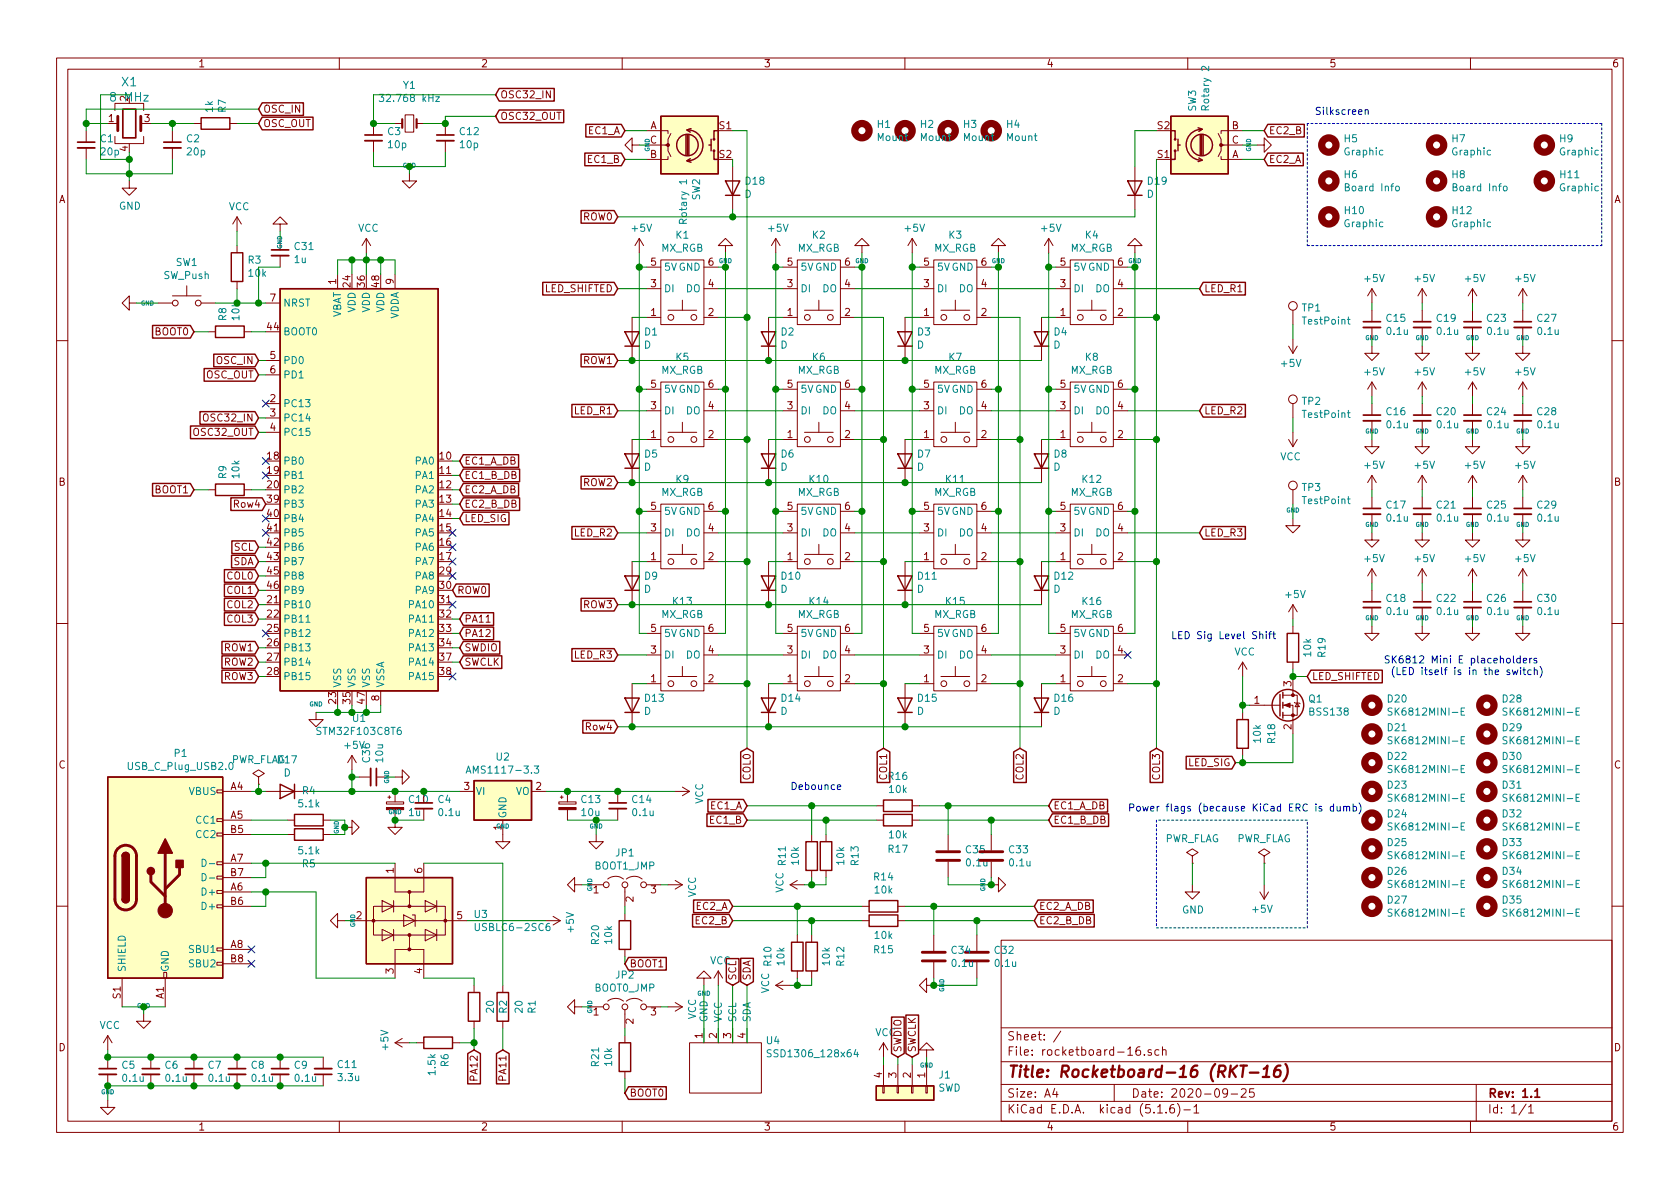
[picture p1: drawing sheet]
<svg xmlns="http://www.w3.org/2000/svg" width="297mm" height="210mm" viewBox="0 0 297 210" stroke-linecap="round" stroke-linejoin="round" font-family="sans-serif">
<defs><g id="words">
<text font-size="2.8" fill="#840000" x="178" y="190.5">Title: Rocketboard-16 (RKT-16)</text>
<g font-size="2.1" fill="#008484">
<text x="19.8" y="18">8 MHz</text>
<text x="21.6" y="15.3">X1</text>
</g>
<g font-size="2.1" fill="#840000">
<text x="178" y="184">Sheet: /</text>
<text x="178" y="186.7">File: rocketboard-16.sch</text>
<text x="178" y="196.9">KiCad E.D.A. kicad (5.1.6)-1</text>
<text x="178" y="194.1">Size: A4</text>
<text x="200" y="194.1">Date: 2020-09-25</text>
<text x="263" y="194.1">Rev: 1.1</text>
<text x="263" y="196.9">Id: 1/1</text>
</g>
<g font-size="1.8" fill="#840000">
<text x="35" y="11.9">1</text>
<text x="85" y="11.9">2</text>
<text x="135" y="11.9">3</text>
<text x="185" y="11.9">4</text>
<text x="235" y="11.9">5</text>
<text x="285" y="11.9">6</text>
<text x="22.6" y="17.9" transform="rotate(-90 22.6 17.9)">2</text>
<text x="88.4" y="17.4">OSC32_IN</text>
<text x="19.2" y="21.6">1</text>
<text x="25.6" y="21.6">3</text>
<text x="46.5" y="19.9">OSC_IN</text>
<text x="46.5" y="22.5">OSC_OUT</text>
<text x="88.4" y="21.2">OSC32_OUT</text>
<text x="104" y="23.7">EC1_A</text>
<text x="114.9" y="22.9">A</text>
<text x="127.2" y="22.9">S1</text>
<text x="204.7" y="22.9">S2</text>
<text x="217.8" y="22.9">B</text>
<text x="224.3" y="23.7">EC2_B</text>
<text x="22.6" y="26.8" transform="rotate(-90 22.6 26.8)">4</text>
<text x="104" y="28.8">EC1_B</text>
<text x="114.9" y="27.9">B</text>
<text x="114.9" y="25.4">C</text>
<text x="127.2" y="27.9">S2</text>
<text x="204.7" y="27.9">S1</text>
<text x="217.8" y="27.9">A</text>
<text x="217.8" y="25.4">C</text>
<text x="224.3" y="28.8">EC2_A</text>
<text x="10.4" y="35.9">A</text>
<text x="285.4" y="35.9">A</text>
<text x="103.1" y="39">ROW0</text>
<text x="115.1" y="47">5</text>
<text x="125.2" y="47">6</text>
<text x="139.2" y="47">5</text>
<text x="149.4" y="47">6</text>
<text x="163.3" y="47">5</text>
<text x="173.5" y="47">6</text>
<text x="187.5" y="47">5</text>
<text x="197.6" y="47">6</text>
<text x="47.8" y="53.3">7</text>
<text x="59.4" y="50.3" transform="rotate(-90 59.4 50.3)">1</text>
<text x="62" y="50.7" transform="rotate(-90 62 50.7)">24</text>
<text x="64.5" y="50.7" transform="rotate(-90 64.5 50.7)">36</text>
<text x="67.1" y="50.7" transform="rotate(-90 67.1 50.7)">48</text>
<text x="69.6" y="50.3" transform="rotate(-90 69.6 50.3)">9</text>
<text x="96.3" y="51.7">LED_SHIFTED</text>
<text x="115.1" y="50.8">3</text>
<text x="125.2" y="50.8">4</text>
<text x="139.2" y="50.8">3</text>
<text x="149.4" y="50.8">4</text>
<text x="163.3" y="50.8">3</text>
<text x="173.5" y="50.8">4</text>
<text x="187.5" y="50.8">3</text>
<text x="197.6" y="50.8">4</text>
<text x="212.9" y="51.7">LED_R1</text>
<text x="27.4" y="59.3">BOOT0</text>
<text x="47.3" y="58.4">44</text>
<text x="115.1" y="55.9">1</text>
<text x="125.2" y="55.9">2</text>
<text x="139.2" y="55.9">1</text>
<text x="149.4" y="55.9">2</text>
<text x="163.3" y="55.9">1</text>
<text x="173.5" y="55.9">2</text>
<text x="187.5" y="55.9">1</text>
<text x="197.6" y="55.9">2</text>
<text x="38.4" y="64.4">OSC_IN</text>
<text x="47.8" y="63.5">5</text>
<text x="103.1" y="64.4">ROW1</text>
<text x="36.4" y="66.9">OSC_OUT</text>
<text x="47.8" y="71.1">2</text>
<text x="47.8" y="66">6</text>
<text x="115.1" y="68.6">5</text>
<text x="125.2" y="68.6">6</text>
<text x="139.2" y="68.6">5</text>
<text x="149.4" y="68.6">6</text>
<text x="163.3" y="68.6">5</text>
<text x="173.5" y="68.6">6</text>
<text x="187.5" y="68.6">5</text>
<text x="197.6" y="68.6">6</text>
<text x="34.4" y="77.1">OSC32_OUT</text>
<text x="36.4" y="74.5">OSC32_IN</text>
<text x="47.8" y="73.7">3</text>
<text x="47.8" y="76.2">4</text>
<text x="101.7" y="73.3">LED_R1</text>
<text x="115.1" y="77.5">1</text>
<text x="115.1" y="72.4">3</text>
<text x="125.2" y="77.5">2</text>
<text x="125.2" y="72.4">4</text>
<text x="139.2" y="77.5">1</text>
<text x="139.2" y="72.4">3</text>
<text x="149.4" y="77.5">2</text>
<text x="149.4" y="72.4">4</text>
<text x="163.3" y="77.5">1</text>
<text x="163.3" y="72.4">3</text>
<text x="173.5" y="77.5">2</text>
<text x="173.5" y="72.4">4</text>
<text x="187.5" y="77.5">1</text>
<text x="187.5" y="72.4">3</text>
<text x="197.6" y="77.5">2</text>
<text x="197.6" y="72.4">4</text>
<text x="212.9" y="73.3">LED_R2</text>
<text x="47.3" y="81.3">18</text>
<text x="47.3" y="83.8">19</text>
<text x="77.8" y="81.3">10</text>
<text x="77.8" y="83.8">11</text>
<text x="82.1" y="82.2">EC1_A_DB</text>
<text x="10.4" y="85.9">B</text>
<text x="27.4" y="87.2">BOOT1</text>
<text x="41.5" y="89.8">Row4</text>
<text x="47.3" y="86.4">20</text>
<text x="47.3" y="88.9">39</text>
<text x="77.8" y="86.4">12</text>
<text x="77.8" y="88.9">13</text>
<text x="82.1" y="89.8">EC2_B_DB</text>
<text x="82.1" y="84.7">EC1_B_DB</text>
<text x="82.1" y="87.2">EC2_A_DB</text>
<text x="103.1" y="86">ROW2</text>
<text x="285.4" y="85.9">B</text>
<text x="47.3" y="91.4">40</text>
<text x="47.3" y="94">41</text>
<text x="77.8" y="91.4">14</text>
<text x="77.8" y="94">15</text>
<text x="82.1" y="92.3">LED_SIG</text>
<text x="101.7" y="94.9">LED_R2</text>
<text x="115.1" y="90.2">5</text>
<text x="115.1" y="94">3</text>
<text x="125.2" y="90.2">6</text>
<text x="125.2" y="94">4</text>
<text x="139.2" y="90.2">5</text>
<text x="139.2" y="94">3</text>
<text x="149.4" y="90.2">6</text>
<text x="149.4" y="94">4</text>
<text x="163.3" y="90.2">5</text>
<text x="163.3" y="94">3</text>
<text x="173.5" y="90.2">6</text>
<text x="173.5" y="94">4</text>
<text x="187.5" y="90.2">5</text>
<text x="187.5" y="94">3</text>
<text x="197.6" y="90.2">6</text>
<text x="197.6" y="94">4</text>
<text x="212.9" y="94.9">LED_R3</text>
<text x="41.2" y="99.9">SDA</text>
<text x="41.4" y="97.4">SCL</text>
<text x="47.3" y="96.5">42</text>
<text x="47.3" y="99.1">43</text>
<text x="47.3" y="101.6">45</text>
<text x="77.8" y="96.5">16</text>
<text x="77.8" y="99.1">17</text>
<text x="77.8" y="101.6">29</text>
<text x="115.1" y="99.1">1</text>
<text x="125.2" y="99.1">2</text>
<text x="139.2" y="99.1">1</text>
<text x="149.4" y="99.1">2</text>
<text x="163.3" y="99.1">1</text>
<text x="173.5" y="99.1">2</text>
<text x="187.5" y="99.1">1</text>
<text x="197.6" y="99.1">2</text>
<text x="40.2" y="105">COL1</text>
<text x="40.2" y="102.5">COL0</text>
<text x="40.2" y="107.6">COL2</text>
<text x="47.3" y="106.7">21</text>
<text x="47.3" y="104.1">46</text>
<text x="77.8" y="106.7">31</text>
<text x="77.8" y="104.1">30</text>
<text x="80.8" y="105">ROW0</text>
<text x="103.1" y="107.6">ROW3</text>
<text x="40.2" y="110.1">COL3</text>
<text x="47.3" y="109.2">22</text>
<text x="47.3" y="111.8">25</text>
<text x="77.8" y="109.2">32</text>
<text x="77.8" y="111.8">33</text>
<text x="82.1" y="110.1">PA11</text>
<text x="82.1" y="112.6">PA12</text>
<text x="115.1" y="111.8">5</text>
<text x="125.2" y="111.8">6</text>
<text x="139.2" y="111.8">5</text>
<text x="149.4" y="111.8">6</text>
<text x="163.3" y="111.8">5</text>
<text x="173.5" y="111.8">6</text>
<text x="187.5" y="111.8">5</text>
<text x="197.6" y="111.8">6</text>
<text x="39.6" y="115.2">ROW1</text>
<text x="39.6" y="117.7">ROW2</text>
<text x="47.3" y="114.3">26</text>
<text x="47.3" y="116.8">27</text>
<text x="47.3" y="119.4">28</text>
<text x="77.8" y="114.3">34</text>
<text x="77.8" y="116.8">37</text>
<text x="77.8" y="119.4">38</text>
<text x="82.1" y="115.2">SWDIO</text>
<text x="82.1" y="117.7">SWCLK</text>
<text x="101.7" y="116.5">LED_R3</text>
<text x="115.1" y="115.6">3</text>
<text x="125.2" y="115.6">4</text>
<text x="139.2" y="115.6">3</text>
<text x="149.4" y="115.6">4</text>
<text x="163.3" y="115.6">3</text>
<text x="173.5" y="115.6">4</text>
<text x="187.5" y="115.6">3</text>
<text x="197.6" y="115.6">4</text>
<text x="39.6" y="120.3">ROW3</text>
<text x="59.4" y="124.4" transform="rotate(-90 59.4 124.4)">23</text>
<text x="62" y="124.4" transform="rotate(-90 62 124.4)">35</text>
<text x="64.5" y="124.4" transform="rotate(-90 64.5 124.4)">47</text>
<text x="67.1" y="123.9" transform="rotate(-90 67.1 123.9)">8</text>
<text x="115.1" y="120.6">1</text>
<text x="125.2" y="120.6">2</text>
<text x="139.2" y="120.6">1</text>
<text x="149.4" y="120.6">2</text>
<text x="163.3" y="120.6">1</text>
<text x="173.5" y="120.6">2</text>
<text x="187.5" y="120.6">1</text>
<text x="197.6" y="120.6">2</text>
<text x="221.8" y="124.5">1</text>
<text x="228.3" y="121.4" transform="rotate(-90 228.3 121.4)">3</text>
<text x="231.9" y="120.3">LED_SHIFTED</text>
<text x="103.7" y="129.2">Row4</text>
<text x="228.3" y="129" transform="rotate(-90 228.3 129)">2</text>
<text x="10.4" y="135.9">C</text>
<text x="132.7" y="137.8" transform="rotate(-90 132.7 137.8)">COL0</text>
<text x="156.8" y="137.8" transform="rotate(-90 156.8 137.8)">COL1</text>
<text x="181" y="137.8" transform="rotate(-90 181 137.8)">COL2</text>
<text x="205.1" y="137.8" transform="rotate(-90 205.1 137.8)">COL3</text>
<text x="210.1" y="135.5">LED_SIG</text>
<text x="285.4" y="135.9">C</text>
<text x="40.8" y="139.7">A4</text>
<text x="82.1" y="139.7">3</text>
<text x="94.8" y="139.7">2</text>
<text x="125.6" y="143.1">EC1_A</text>
<text x="186.2" y="143.1">EC1_A_DB</text>
<text x="40.8" y="144.8">A5</text>
<text x="40.8" y="147.3">B5</text>
<text x="125.6" y="145.7">EC1_B</text>
<text x="186.2" y="145.7">EC1_B_DB</text>
<text x="40.8" y="152.4">A7</text>
<text x="40.8" y="154.9">B7</text>
<text x="69.6" y="154.4" transform="rotate(-90 69.6 154.4)">1</text>
<text x="74.7" y="154.4" transform="rotate(-90 74.7 154.4)">6</text>
<text x="40.8" y="157.5">A6</text>
<text x="40.8" y="160">B6</text>
<text x="104.9" y="158">1</text>
<text x="112" y="159.5" transform="rotate(-90 112 159.5)">2</text>
<text x="115.1" y="158">3</text>
<text x="123.1" y="160.9">EC2_A</text>
<text x="183.7" y="160.9">EC2_A_DB</text>
<text x="40.8" y="167.6">A8</text>
<text x="63" y="162.6">2</text>
<text x="80.8" y="162.6">5</text>
<text x="123.1" y="163.4">EC2_B</text>
<text x="183.7" y="163.4">EC2_B_DB</text>
<text x="40.8" y="170.2">B8</text>
<text x="69.6" y="172.2" transform="rotate(-90 69.6 172.2)">3</text>
<text x="74.7" y="172.2" transform="rotate(-90 74.7 172.2)">4</text>
<text x="111.3" y="171.1">BOOT1</text>
<text x="130.2" y="173.5" transform="rotate(-90 130.2 173.5)">SCL</text>
<text x="132.7" y="173.5" transform="rotate(-90 132.7 173.5)">SDA</text>
<text x="21.3" y="176.6" transform="rotate(-90 21.3 176.6)">S1</text>
<text x="29" y="176.6" transform="rotate(-90 29 176.6)">A1</text>
<text x="104.9" y="179.6">1</text>
<text x="115.1" y="179.6">3</text>
<text x="10.4" y="185.9">D</text>
<text x="112" y="181.1" transform="rotate(-90 112 181.1)">2</text>
<text x="124.2" y="183.6" transform="rotate(-90 124.2 183.6)">1</text>
<text x="126.7" y="183.6" transform="rotate(-90 126.7 183.6)">2</text>
<text x="129.3" y="183.6" transform="rotate(-90 129.3 183.6)">3</text>
<text x="131.8" y="183.6" transform="rotate(-90 131.8 183.6)">4</text>
<text x="285.4" y="185.9">D</text>
<text x="84.5" y="190.9" transform="rotate(-90 84.5 190.9)">PA12</text>
<text x="89.5" y="190.9" transform="rotate(-90 89.5 190.9)">PA11</text>
<text x="156" y="190.6" transform="rotate(-90 156 190.6)">4</text>
<text x="158.5" y="190.6" transform="rotate(-90 158.5 190.6)">3</text>
<text x="159.4" y="186.2" transform="rotate(-90 159.4 186.2)">SWDIO</text>
<text x="161" y="190.6" transform="rotate(-90 161 190.6)">2</text>
<text x="161.9" y="186.2" transform="rotate(-90 161.9 186.2)">SWCLK</text>
<text x="163.6" y="190.6" transform="rotate(-90 163.6 190.6)">1</text>
<text x="111.3" y="193.9">BOOT0</text>
<text x="35" y="199.9">1</text>
<text x="85" y="199.9">2</text>
<text x="135" y="199.9">3</text>
<text x="185" y="199.9">4</text>
<text x="235" y="199.9">5</text>
<text x="285" y="199.9">6</text>
</g>
<g font-size="1.8" fill="#008484">
<text x="71.3" y="15.7">Y1</text>
<text x="37.6" y="19.8" transform="rotate(-90 37.6 19.8)">1k</text>
<text x="40" y="19.9" transform="rotate(-90 40 19.9)">R7</text>
<text x="67.9" y="18">32.768 kHz</text>
<text x="68.6" y="23.9">C3</text>
<text x="81.4" y="23.9">C12</text>
<text x="155.2" y="22.6">H1</text>
<text x="162.8" y="22.6">H2</text>
<text x="170.4" y="22.6">H3</text>
<text x="178" y="22.6">H4</text>
<text x="211.5" y="19.7" transform="rotate(-90 211.5 19.7)">SW3</text>
<text x="213.8" y="19.1" transform="rotate(-90 213.8 19.1)">Rotary 2</text>
<text x="17.8" y="25.2">C1</text>
<text x="17.9" y="27.5">20p</text>
<text x="33" y="25.2">C2</text>
<text x="33.1" y="27.5">20p</text>
<text x="68.7" y="26.2">10p</text>
<text x="81.4" y="26.2">10p</text>
<text x="155.2" y="24.9">Mount</text>
<text x="162.8" y="24.9">Mount</text>
<text x="170.4" y="24.9">Mount</text>
<text x="178" y="24.9">Mount</text>
<text x="237.7" y="25.2">H5</text>
<text x="237.8" y="27.5">Graphic</text>
<text x="256.8" y="25.2">H7</text>
<text x="256.9" y="27.5">Graphic</text>
<text x="275.8" y="25.2">H9</text>
<text x="275.9" y="27.5">Graphic</text>
<text x="123.8" y="35.4" transform="rotate(-90 123.8 35.4)">SW2</text>
<text x="131.6" y="35">D</text>
<text x="131.9" y="32.7">D18</text>
<text x="202.8" y="35">D</text>
<text x="203" y="32.7">D19</text>
<text x="237.7" y="31.5">H6</text>
<text x="238.2" y="33.8">Board Info</text>
<text x="256.8" y="31.5">H8</text>
<text x="257.3" y="33.8">Board Info</text>
<text x="275.9" y="31.5">H11</text>
<text x="275.9" y="33.8">Graphic</text>
<text x="21" y="37.1">GND</text>
<text x="40.4" y="37.2">VCC</text>
<text x="63.3" y="41">VCC</text>
<text x="111.8" y="41">+5V</text>
<text x="121.5" y="39.2" transform="rotate(-90 121.5 39.2)">Rotary 1</text>
<text x="135.9" y="41">+5V</text>
<text x="160.1" y="41">+5V</text>
<text x="184.2" y="41">+5V</text>
<text x="237.8" y="37.9">H10</text>
<text x="237.8" y="40.2">Graphic</text>
<text x="256.9" y="37.9">H12</text>
<text x="256.9" y="40.2">Graphic</text>
<text x="31.1" y="47">SW1</text>
<text x="43.9" y="46.6">R3</text>
<text x="52.1" y="46.5">1u</text>
<text x="52.1" y="44.2">C31</text>
<text x="116.9" y="44.5">MX_RGB</text>
<text x="117.3" y="47.9">5V GND</text>
<text x="119.5" y="42.2">K1</text>
<text x="141" y="44.5">MX_RGB</text>
<text x="141.5" y="47.9">5V GND</text>
<text x="143.7" y="42.2">K2</text>
<text x="165.1" y="44.5">MX_RGB</text>
<text x="165.6" y="47.9">5V GND</text>
<text x="167.8" y="42.2">K3</text>
<text x="189.3" y="44.5">MX_RGB</text>
<text x="189.7" y="47.9">5V GND</text>
<text x="191.9" y="42.2">K4</text>
<text x="29" y="49.3">SW_Push</text>
<text x="44" y="48.9">10k</text>
<text x="117.3" y="51.7">DI</text>
<text x="121.3" y="51.7">DO</text>
<text x="141.5" y="51.7">DI</text>
<text x="145.4" y="51.7">DO</text>
<text x="165.6" y="51.7">DI</text>
<text x="169.6" y="51.7">DO</text>
<text x="189.7" y="51.7">DI</text>
<text x="193.7" y="51.7">DO</text>
<text x="241.4" y="49.9">+5V</text>
<text x="250.2" y="49.9">+5V</text>
<text x="259.1" y="49.9">+5V</text>
<text x="268" y="49.9">+5V</text>
<text x="40" y="56.7" transform="rotate(-90 40 56.7)">R8</text>
<text x="42.3" y="56.6" transform="rotate(-90 42.3 56.6)">10k</text>
<text x="50" y="59.3">BOOT0</text>
<text x="50" y="54.2">NRST</text>
<text x="60.3" y="56.4" transform="rotate(-90 60.3 56.4)">VBAT</text>
<text x="62.9" y="55.3" transform="rotate(-90 62.9 55.3)">VDD</text>
<text x="65.4" y="55.3" transform="rotate(-90 65.4 55.3)">VDD</text>
<text x="67.9" y="55.3" transform="rotate(-90 67.9 55.3)">VDD</text>
<text x="70.5" y="56.6" transform="rotate(-90 70.5 56.6)">VDDA</text>
<text x="114" y="59.3">D1</text>
<text x="138.1" y="59.3">D2</text>
<text x="162.3" y="59.3">D3</text>
<text x="186.4" y="59.3">D4</text>
<text x="230.3" y="55.1">TP1</text>
<text x="230.5" y="57.4">TestPoint</text>
<text x="245.2" y="56.9">C15</text>
<text x="245.3" y="59.2">0.1u</text>
<text x="254.1" y="56.9">C19</text>
<text x="254.2" y="59.2">0.1u</text>
<text x="263" y="56.9">C23</text>
<text x="263.1" y="59.2">0.1u</text>
<text x="271.9" y="56.9">C27</text>
<text x="272" y="59.2">0.1u</text>
<text x="50" y="64.4">PD0</text>
<text x="113.9" y="61.6">D</text>
<text x="119.5" y="63.8">K5</text>
<text x="138" y="61.6">D</text>
<text x="143.7" y="63.8">K6</text>
<text x="162.1" y="61.6">D</text>
<text x="167.8" y="63.8">K7</text>
<text x="186.3" y="61.6">D</text>
<text x="191.9" y="63.8">K8</text>
<text x="226.6" y="64.9">+5V</text>
<text x="50" y="66.9">PD1</text>
<text x="116.9" y="66.1">MX_RGB</text>
<text x="117.3" y="69.5">5V GND</text>
<text x="141" y="66.1">MX_RGB</text>
<text x="141.5" y="69.5">5V GND</text>
<text x="165.1" y="66.1">MX_RGB</text>
<text x="165.6" y="69.5">5V GND</text>
<text x="189.3" y="66.1">MX_RGB</text>
<text x="189.7" y="69.5">5V GND</text>
<text x="230.3" y="71.6">TP2</text>
<text x="241.4" y="66.4">+5V</text>
<text x="250.2" y="66.4">+5V</text>
<text x="259.1" y="66.4">+5V</text>
<text x="268" y="66.4">+5V</text>
<text x="50" y="72">PC13</text>
<text x="50" y="74.5">PC14</text>
<text x="50" y="77.1">PC15</text>
<text x="117.3" y="73.3">DI</text>
<text x="121.3" y="73.3">DO</text>
<text x="141.5" y="73.3">DI</text>
<text x="145.4" y="73.3">DO</text>
<text x="165.6" y="73.3">DI</text>
<text x="169.6" y="73.3">DO</text>
<text x="189.7" y="73.3">DI</text>
<text x="193.7" y="73.3">DO</text>
<text x="230.5" y="73.9">TestPoint</text>
<text x="245.2" y="73.4">C16</text>
<text x="245.3" y="75.7">0.1u</text>
<text x="254.1" y="73.4">C20</text>
<text x="254.2" y="75.7">0.1u</text>
<text x="263" y="73.4">C24</text>
<text x="263.1" y="75.7">0.1u</text>
<text x="271.9" y="73.4">C28</text>
<text x="272" y="75.7">0.1u</text>
<text x="50" y="82.2">PB0</text>
<text x="73.5" y="82.2">PA0</text>
<text x="113.9" y="83.2">D</text>
<text x="114" y="80.9">D5</text>
<text x="138" y="83.2">D</text>
<text x="138.1" y="80.9">D6</text>
<text x="162.1" y="83.2">D</text>
<text x="162.3" y="80.9">D7</text>
<text x="186.3" y="83.2">D</text>
<text x="186.4" y="80.9">D8</text>
<text x="226.3" y="81.4">VCC</text>
<text x="241.4" y="82.9">+5V</text>
<text x="250.2" y="82.9">+5V</text>
<text x="259.1" y="82.9">+5V</text>
<text x="268" y="82.9">+5V</text>
<text x="40" y="84.6" transform="rotate(-90 40 84.6)">R9</text>
<text x="42.3" y="84.5" transform="rotate(-90 42.3 84.5)">10k</text>
<text x="50" y="84.7">PB1</text>
<text x="50" y="87.2">PB2</text>
<text x="50" y="89.8">PB3</text>
<text x="73.5" y="84.7">PA1</text>
<text x="73.5" y="87.2">PA2</text>
<text x="73.5" y="89.8">PA3</text>
<text x="116.9" y="87.7">MX_RGB</text>
<text x="119.5" y="85.4">K9</text>
<text x="141" y="87.7">MX_RGB</text>
<text x="143.2" y="85.4">K10</text>
<text x="165.1" y="87.7">MX_RGB</text>
<text x="167.3" y="85.4">K11</text>
<text x="189.3" y="87.7">MX_RGB</text>
<text x="191.4" y="85.4">K12</text>
<text x="230.3" y="86.8">TP3</text>
<text x="230.5" y="89.1">TestPoint</text>
<text x="245.2" y="89.9">C17</text>
<text x="254.1" y="89.9">C21</text>
<text x="263" y="89.9">C25</text>
<text x="271.9" y="89.9">C29</text>
<text x="50" y="92.3">PB4</text>
<text x="50" y="94.9">PB5</text>
<text x="73.5" y="92.3">PA4</text>
<text x="73.5" y="94.9">PA5</text>
<text x="117.3" y="91.1">5V GND</text>
<text x="117.3" y="94.9">DI</text>
<text x="121.3" y="94.9">DO</text>
<text x="141.5" y="91.1">5V GND</text>
<text x="141.5" y="94.9">DI</text>
<text x="145.4" y="94.9">DO</text>
<text x="165.6" y="91.1">5V GND</text>
<text x="165.6" y="94.9">DI</text>
<text x="169.6" y="94.9">DO</text>
<text x="189.7" y="91.1">5V GND</text>
<text x="189.7" y="94.9">DI</text>
<text x="193.7" y="94.9">DO</text>
<text x="245.3" y="92.2">0.1u</text>
<text x="254.2" y="92.2">0.1u</text>
<text x="263.1" y="92.2">0.1u</text>
<text x="272" y="92.2">0.1u</text>
<text x="50" y="97.4">PB6</text>
<text x="50" y="99.9">PB7</text>
<text x="73.5" y="97.4">PA6</text>
<text x="73.5" y="99.9">PA7</text>
<text x="241.4" y="99.4">+5V</text>
<text x="250.2" y="99.4">+5V</text>
<text x="259.1" y="99.4">+5V</text>
<text x="268" y="99.4">+5V</text>
<text x="50" y="107.6">PB10</text>
<text x="50" y="102.5">PB8</text>
<text x="50" y="105">PB9</text>
<text x="72.5" y="107.6">PA10</text>
<text x="73.5" y="102.5">PA8</text>
<text x="73.5" y="105">PA9</text>
<text x="113.9" y="104.8">D</text>
<text x="114" y="102.5">D9</text>
<text x="119" y="107">K13</text>
<text x="138" y="104.8">D</text>
<text x="138.2" y="102.5">D10</text>
<text x="143.2" y="107">K14</text>
<text x="162.1" y="104.8">D</text>
<text x="162.3" y="102.5">D11</text>
<text x="167.3" y="107">K15</text>
<text x="186.3" y="104.8">D</text>
<text x="186.5" y="102.5">D12</text>
<text x="191.4" y="107">K16</text>
<text x="227.4" y="105.8">+5V</text>
<text x="245.2" y="106.4">C18</text>
<text x="254.1" y="106.4">C22</text>
<text x="263" y="106.4">C26</text>
<text x="271.9" y="106.4">C30</text>
<text x="50" y="110.1">PB11</text>
<text x="50" y="112.6">PB12</text>
<text x="72.5" y="110.1">PA11</text>
<text x="72.5" y="112.6">PA12</text>
<text x="116.9" y="109.3">MX_RGB</text>
<text x="117.3" y="112.6">5V GND</text>
<text x="141" y="109.3">MX_RGB</text>
<text x="141.5" y="112.6">5V GND</text>
<text x="165.1" y="109.3">MX_RGB</text>
<text x="165.6" y="112.6">5V GND</text>
<text x="189.3" y="109.3">MX_RGB</text>
<text x="189.7" y="112.6">5V GND</text>
<text x="245.3" y="108.8">0.1u</text>
<text x="254.2" y="108.8">0.1u</text>
<text x="263.1" y="108.8">0.1u</text>
<text x="272" y="108.8">0.1u</text>
<text x="50" y="115.2">PB13</text>
<text x="50" y="117.7">PB14</text>
<text x="72.5" y="115.2">PA13</text>
<text x="72.5" y="117.7">PA14</text>
<text x="117.3" y="116.5">DI</text>
<text x="121.3" y="116.5">DO</text>
<text x="141.5" y="116.5">DI</text>
<text x="145.4" y="116.5">DO</text>
<text x="165.6" y="116.5">DI</text>
<text x="169.6" y="116.5">DO</text>
<text x="189.7" y="116.5">DI</text>
<text x="193.7" y="116.5">DO</text>
<text x="218.2" y="115.9">VCC</text>
<text x="231.8" y="116" transform="rotate(-90 231.8 116)">10k</text>
<text x="234.4" y="116.1" transform="rotate(-90 234.4 116.1)">R19</text>
<text x="50" y="120.3">PB15</text>
<text x="60.3" y="121.7" transform="rotate(-90 60.3 121.7)">VSS</text>
<text x="62.9" y="121.7" transform="rotate(-90 62.9 121.7)">VSS</text>
<text x="65.4" y="121.7" transform="rotate(-90 65.4 121.7)">VSS</text>
<text x="67.9" y="121.7" transform="rotate(-90 67.9 121.7)">VSSA</text>
<text x="72.5" y="120.3">PA15</text>
<text x="114.1" y="124.1">D13</text>
<text x="138.2" y="124.1">D14</text>
<text x="162.3" y="124.1">D15</text>
<text x="186.5" y="124.1">D16</text>
<text x="231.4" y="124.2">Q1</text>
<text x="245.4" y="124.2">D20</text>
<text x="265.7" y="124.2">D28</text>
<text x="56.5" y="130">STM32F103C8T6</text>
<text x="113.9" y="126.4">D</text>
<text x="138" y="126.4">D</text>
<text x="162.1" y="126.4">D</text>
<text x="186.3" y="126.4">D</text>
<text x="222.9" y="131.3" transform="rotate(-90 222.9 131.3)">10k</text>
<text x="225.5" y="131.4" transform="rotate(-90 225.5 131.4)">R18</text>
<text x="231.7" y="126.5">BSS138</text>
<text x="245.4" y="129.3">D21</text>
<text x="246.3" y="131.6">SK6812MINI-E</text>
<text x="246.3" y="126.5">SK6812MINI-E</text>
<text x="265.7" y="129.3">D29</text>
<text x="266.6" y="131.6">SK6812MINI-E</text>
<text x="266.6" y="126.5">SK6812MINI-E</text>
<text x="22.9" y="136.2">USB_C_Plug_USB2.0</text>
<text x="30.9" y="133.9">P1</text>
<text x="40.8" y="135">PWR_FLAG</text>
<text x="49.1" y="135">D17</text>
<text x="50.2" y="137.3">D</text>
<text x="61" y="132.4">+5V</text>
<text x="65.4" y="134.8" transform="rotate(-90 65.4 134.8)">C36</text>
<text x="67.7" y="134.7" transform="rotate(-90 67.7 134.7)">10u</text>
<text x="83.4" y="136.8">AMS1117-3.3</text>
<text x="87.8" y="134.5">U2</text>
<text x="157.1" y="137.9">R16</text>
<text x="245.4" y="134.4">D22</text>
<text x="246.3" y="136.7">SK6812MINI-E</text>
<text x="265.7" y="134.4">D30</text>
<text x="266.6" y="136.7">SK6812MINI-E</text>
<text x="33.5" y="140.6">VBUS</text>
<text x="52.9" y="142.8">5.1k</text>
<text x="53.5" y="140.5">R4</text>
<text x="72.4" y="142">C10</text>
<text x="77.5" y="142">C4</text>
<text x="84.1" y="140.6">VI</text>
<text x="91.2" y="140.6">VO</text>
<text x="102.8" y="142">C13</text>
<text x="111.8" y="142">C14</text>
<text x="124.3" y="142.2" transform="rotate(-90 124.3 142.2)">VCC</text>
<text x="157.3" y="140.2">10k</text>
<text x="245.4" y="139.5">D23</text>
<text x="246.3" y="141.8">SK6812MINI-E</text>
<text x="265.7" y="139.5">D31</text>
<text x="266.6" y="141.8">SK6812MINI-E</text>
<text x="34.8" y="145.7">CC1</text>
<text x="34.8" y="148.2">CC2</text>
<text x="72.3" y="144.3">1u</text>
<text x="77.7" y="144.3">0.1u</text>
<text x="88.6" y="146.8" transform="rotate(-90 88.6 146.8)">1</text>
<text x="89.5" y="144.8" transform="rotate(-90 89.5 144.8)">GND</text>
<text x="102.9" y="144.3">10u</text>
<text x="112" y="144.3">0.1u</text>
<text x="157.3" y="148.3">10k</text>
<text x="205.9" y="148.9">PWR_FLAG</text>
<text x="218.6" y="148.9">PWR_FLAG</text>
<text x="245.4" y="149.6">D25</text>
<text x="245.4" y="144.5">D24</text>
<text x="246.3" y="146.9">SK6812MINI-E</text>
<text x="265.7" y="149.6">D33</text>
<text x="265.7" y="144.5">D32</text>
<text x="266.6" y="146.9">SK6812MINI-E</text>
<text x="52.9" y="151.1">5.1k</text>
<text x="53.5" y="153.4">R5</text>
<text x="105.1" y="153.8">BOOT1_JMP</text>
<text x="108.9" y="151.5">JP1</text>
<text x="141.2" y="152.9" transform="rotate(-90 141.2 152.9)">10k</text>
<text x="149.3" y="152.9" transform="rotate(-90 149.3 152.9)">10k</text>
<text x="151.8" y="153" transform="rotate(-90 151.8 153)">R13</text>
<text x="154.6" y="155.7">R14</text>
<text x="157.1" y="150.8">R17</text>
<text x="170.8" y="150.9">C35</text>
<text x="171" y="153.2">0.1u</text>
<text x="178.5" y="150.9">C33</text>
<text x="178.6" y="153.2">0.1u</text>
<text x="245.4" y="154.7">D26</text>
<text x="246.3" y="151.9">SK6812MINI-E</text>
<text x="265.7" y="154.7">D34</text>
<text x="266.6" y="151.9">SK6812MINI-E</text>
<text x="36" y="158.4">D+</text>
<text x="36" y="160.9">D+</text>
<text x="123.1" y="158.7" transform="rotate(-90 123.1 158.7)">VCC</text>
<text x="138.5" y="157.9" transform="rotate(-90 138.5 157.9)">VCC R11</text>
<text x="154.7" y="158">10k</text>
<text x="209" y="161.5">GND</text>
<text x="221.5" y="161.4">+5V</text>
<text x="245.4" y="159.8">D27</text>
<text x="246.3" y="157">SK6812MINI-E</text>
<text x="265.7" y="159.8">D35</text>
<text x="266.6" y="157">SK6812MINI-E</text>
<text x="83.9" y="162.3">U3</text>
<text x="84.6" y="164.6">USBLC6-2SC6</text>
<text x="101.5" y="164.8" transform="rotate(-90 101.5 164.8)">+5V</text>
<text x="105.9" y="166.9" transform="rotate(-90 105.9 166.9)">R20</text>
<text x="108.2" y="166.8" transform="rotate(-90 108.2 166.8)">10k</text>
<text x="154.7" y="166">10k</text>
<text x="246.3" y="162.1">SK6812MINI-E</text>
<text x="266.6" y="162.1">SK6812MINI-E</text>
<text x="22.2" y="172" transform="rotate(-90 22.2 172)">SHIELD</text>
<text x="29.8" y="172" transform="rotate(-90 29.8 172)">GND</text>
<text x="33.6" y="168.5">SBU1</text>
<text x="33.6" y="171.1">SBU2</text>
<text x="108.9" y="173">JP2</text>
<text x="125.5" y="170.5">VCC</text>
<text x="138.7" y="170.6" transform="rotate(-90 138.7 170.6)">10k</text>
<text x="146.7" y="170.6" transform="rotate(-90 146.7 170.6)">10k</text>
<text x="149.3" y="170.8" transform="rotate(-90 149.3 170.8)">R12</text>
<text x="154.6" y="168.6">R15</text>
<text x="168.3" y="168.7">C34</text>
<text x="168.4" y="171">0.1u</text>
<text x="175.9" y="168.7">C32</text>
<text x="176" y="171">0.1u</text>
<text x="87.3" y="179" transform="rotate(-90 87.3 179)">20</text>
<text x="89.6" y="179.2" transform="rotate(-90 89.6 179.2)">R2</text>
<text x="92.4" y="179" transform="rotate(-90 92.4 179)">20</text>
<text x="94.7" y="179.2" transform="rotate(-90 94.7 179.2)">R1</text>
<text x="105.1" y="175.4">BOOT0_JMP</text>
<text x="136" y="175.7" transform="rotate(-90 136 175.7)">VCC R10</text>
<text x="17.6" y="182">VCC</text>
<text x="68.7" y="185.6" transform="rotate(-90 68.7 185.6)">+5V</text>
<text x="123.1" y="180.3" transform="rotate(-90 123.1 180.3)">VCC</text>
<text x="125.1" y="180.8" transform="rotate(-90 125.1 180.8)">GND</text>
<text x="127.6" y="180.8" transform="rotate(-90 127.6 180.8)">VCC</text>
<text x="130.2" y="180.8" transform="rotate(-90 130.2 180.8)">SCL</text>
<text x="132.7" y="180.8" transform="rotate(-90 132.7 180.8)">SDA</text>
<text x="135.6" y="184.7">U4</text>
<text x="154.7" y="183.2">VCC</text>
<text x="21.6" y="189">C5</text>
<text x="21.8" y="191.3">0.1u</text>
<text x="29.2" y="189">C6</text>
<text x="29.4" y="191.3">0.1u</text>
<text x="36.8" y="189">C7</text>
<text x="37" y="191.3">0.1u</text>
<text x="44.4" y="189">C8</text>
<text x="44.7" y="191.3">0.1u</text>
<text x="52.1" y="189">C9</text>
<text x="52.3" y="191.3">0.1u</text>
<text x="59.8" y="188.9">C11</text>
<text x="59.9" y="191.2">3.3u</text>
<text x="77" y="190" transform="rotate(-90 77 190)">1.5k</text>
<text x="79.3" y="188.6" transform="rotate(-90 79.3 188.6)">R6</text>
<text x="105.9" y="188.5" transform="rotate(-90 105.9 188.5)">R21</text>
<text x="108.2" y="188.4" transform="rotate(-90 108.2 188.4)">10k</text>
<text x="136.5" y="187">SSD1306_128x64</text>
<text x="166.1" y="190.7">J1</text>
<text x="165.8" y="193">SWD</text>
</g>
<g font-size="1.8" fill="#0000c2">
<text x="232.4" y="20.3">Silkscreen</text>
<text x="207" y="113">LED Sig Level Shift</text>
<text x="249.1" y="117.3">SK6812 Mini E placeholders</text>
<text x="250.5" y="119.4">(LED itself is in the switch)</text>
<text x="139.7" y="139.7">Debounce</text>
<text x="199.4" y="143.5">Power flags (because KiCad ERC is dumb)</text>
</g>
<text font-size="1.8" fill="#008400" x="62.4" y="127.7">U1</text>
<g font-size="1.1" fill="#008400">
<text x="71.2" y="29.7">GND</text>
<text x="24.2" y="178.3">GND</text>
</g>
<g font-size="1.1" fill="#008484">
<text x="114.9" y="26.8" transform="rotate(-90 114.9 26.8)">GND</text>
<text x="221.2" y="26.8" transform="rotate(-90 221.2 26.8)">GND</text>
<text x="49.9" y="44" transform="rotate(-90 49.9 44)">GND</text>
<text x="127.1" y="46.5">GND</text>
<text x="151.2" y="46.5">GND</text>
<text x="175.4" y="46.5">GND</text>
<text x="199.5" y="46.5">GND</text>
<text x="24.9" y="54">GND</text>
<text x="241.4" y="60.1">GND</text>
<text x="250.3" y="60.1">GND</text>
<text x="259.2" y="60.1">GND</text>
<text x="268.1" y="60.1">GND</text>
<text x="241.4" y="76.7">GND</text>
<text x="250.3" y="76.7">GND</text>
<text x="259.2" y="76.7">GND</text>
<text x="268.1" y="76.7">GND</text>
<text x="227.4" y="90.6">GND</text>
<text x="241.4" y="93.2">GND</text>
<text x="250.3" y="93.2">GND</text>
<text x="259.2" y="93.2">GND</text>
<text x="268.1" y="93.2">GND</text>
<text x="241.4" y="109.7">GND</text>
<text x="250.3" y="109.7">GND</text>
<text x="259.2" y="109.7">GND</text>
<text x="268.1" y="109.7">GND</text>
<text x="54.7" y="124.9">GND</text>
<text x="68.7" y="144">GND</text>
<text x="68.8" y="138.6" transform="rotate(-90 68.8 138.6)">GND</text>
<text x="59.9" y="147.5" transform="rotate(-90 59.9 147.5)">GND</text>
<text x="104.2" y="146.5">GND</text>
<text x="104.7" y="157.6" transform="rotate(-90 104.7 157.6)">GND</text>
<text x="174.2" y="157.6" transform="rotate(-90 174.2 157.6)">GND</text>
<text x="62.8" y="164" transform="rotate(-90 62.8 164)">GND</text>
<text x="104.7" y="179.2" transform="rotate(-90 104.7 179.2)">GND</text>
<text x="123.3" y="176.1">GND</text>
<text x="166.9" y="175.4" transform="rotate(-90 166.9 175.4)">GND</text>
<text x="162.7" y="188.8">GND</text>
<text x="17.9" y="193.5">GND</text>
</g>
</g></defs>
<g fill="none" stroke="#840000" stroke-width=".18">
<path d="M10 10.3h277v189.9h-277zM12 12.2h273v186.1h-273zM20.3 19.6v-1.3h5.1v1.3M60 10.3v1.9M110 10.3v1.9M160 10.3v1.9M210 10.3v1.9M260 10.3v1.9M15.2 23.1v2M15.2 26.2v2M20.3 24.1v1.3h5.1v-1.3M20.3 21.8h.5"/>
<path d="M22.9 32v1.3h1.2l-1.2 1.2-1.3-1.2h1.3M24.9 21.8h.5M30.5 23.1v2M30.5 26.2v2M34.3 21.8h1.3M40.6 21.8h1.3M41.9 38.3v2.6M41.9 38.3l-.8 1.3M41.9 38.3l.8 1.3M49.5 39.6h1.3l-1.3-1.3-1.2 1.3h1.2v1.3M66 21.8v2.1M66 24.9v2"/>
<path d="M69.8 21.8h1.3M71.6 20.3h1.6v3.1h-1.6zM72.4 30.7v1.3h1.3l-1.3 1.3-1.3-1.3h1.3M73.7 21.8h1.2M78.7 21.8v2.1M78.7 24.9v2M111.8 25.6v-1.2l-1.3 1.2 1.3 1.3v-1.3h1.2M114.3 23.1h3.8v.5M114.3 25.6h3.8v1.1l.5 1M118.1 27.7v.5h-3.8M118.6 23.6l-.5 1v1h-.5M129.5 29.5v7.6"/>
<path d="M200.7 29.5v7.6M215.4 23.6l.5 1v1h3.8M215.9 27.7v.5h3.8M216.4 25.6h-.5v1.1l-.5 1M219.7 23.1h-3.8v.5M222.2 25.6h1.3v-1.2l1.3 1.2-1.3 1.3v-1.3M22.9 53.6v-1.3l-1.3 1.3 1.3 1.3v-1.3h1.2M27.9 53.6h2.6M30.5 52.3h5.1M33 50.5v1.8M35.6 53.6h2.5M36.8 58.7h1.3"/>
<path d="M41.9 43.4v1.3M41.9 49.8v1.2M43.2 58.7h1.2M47 53.6h2.5M49.5 42.2v2M49.5 45.2v2M59.7 48.5v2.5M64.8 42.2l-.8 1.2M64.8 42.2v2.5M64.8 42.2l.7 1.2M69.8 48.5v2.5M111.8 56.1v7.6"/>
<path d="M113 42.2l-.7 1.2M113 42.2v2.5M113 42.2l.8 1.2M114.3 56.1h2.5M114.3 47.2h2.5M114.3 51h2.5M116.8 46h7.7v11.4h-7.7zM118.1 54.9h5.1M120.6 53.1v1.8M124.5 56.1h2.5M124.5 47.2h2.5M124.5 51h2.5"/>
<path d="M128.3 43.4h1.2l-1.2-1.2-1.3 1.2h1.3v1.3M135.9 56.1v7.6M137.2 42.2l-.8 1.2M137.2 42.2v2.5M137.2 42.2l.7 1.2M138.4 56.1h2.6M138.4 47.2h2.6M138.4 51h2.6M141 46h7.6v11.4h-7.6zM142.2 54.9h5.1M144.8 53.1v1.8M148.6 56.1h2.5"/>
<path d="M148.6 47.2h2.5M148.6 51h2.5M152.4 43.4h1.3l-1.3-1.2-1.3 1.2h1.3v1.3M160 56.1v7.6M161.3 42.2l-.8 1.2M161.3 42.2v2.5M161.3 42.2l.8 1.2M162.6 56.1h2.5M162.6 47.2h2.5M162.6 51h2.5M165.1 46h7.6v11.4h-7.6zM166.4 54.9h5"/>
<path d="M168.9 53.1v1.8M172.7 56.1h2.6M172.7 47.2h2.6M172.7 51h2.6M176.5 43.4h1.3l-1.3-1.2-1.2 1.2h1.2v1.3M184.1 56.1v7.6M185.4 42.2l-.7 1.2M185.4 42.2v2.5M185.4 42.2l.8 1.2M186.7 56.1h2.5M186.7 47.2h2.5M186.7 51h2.5"/>
<path d="M189.2 46h7.6v11.4h-7.6zM190.5 54.9h5.1M193 53.1v1.8M196.8 56.1h2.6M196.8 47.2h2.6M196.8 51h2.6M200.7 43.4h1.2l-1.2-1.2-1.3 1.2h1.3v1.3M228.6 54.9v2.5M228.6 59.9v2.6M242.6 51v2.6M242.6 54.9v2M242.6 57.9v2"/>
<path d="M242.6 51l-.8 1.3M242.6 51l.7 1.3M251.5 51v2.6M251.5 54.9v2M251.5 57.9v2M251.5 51l-.8 1.3M251.5 51l.7 1.3M260.3 51v2.6M260.3 54.9v2M260.3 57.9v2M260.3 51l-.7 1.3M260.3 51l.8 1.3"/>
<path d="M269.2 51l-.7 1.3M269.2 51v2.6M269.2 54.9v2M269.2 57.9v2M269.2 51l.8 1.3M10 60.2h2M47 76.4h2.5M47 71.4h2.5M47 73.9h2.5M47 63.7h2.5M47 66.3h2.5M111.8 77.7v7.6"/>
<path d="M114.3 77.7h2.5M114.3 68.8h2.5M114.3 72.6h2.5M116.8 67.6h7.7v11.4h-7.7zM118.1 76.4h5.1M120.6 74.7v1.7M124.5 77.7h2.5M124.5 68.8h2.5M124.5 72.6h2.5M135.9 77.7v7.6M138.4 77.7h2.6M138.4 68.8h2.6"/>
<path d="M138.4 72.6h2.6M141 67.6h7.6v11.4h-7.6zM142.2 76.4h5.1M144.8 74.7v1.7M148.6 77.7h2.5M148.6 68.8h2.5M148.6 72.6h2.5M160 77.7v7.6M162.6 77.7h2.5M162.6 68.8h2.5M162.6 72.6h2.5M165.1 67.6h7.6v11.4h-7.6z"/>
<path d="M166.4 76.4h5M168.9 74.7v1.7M172.7 77.7h2.6M172.7 68.8h2.6M172.7 72.6h2.6M184.1 77.7v7.6M186.7 77.7h2.5M186.7 68.8h2.5M186.7 72.6h2.5M189.2 67.6h7.6v11.4h-7.6zM190.5 76.4h5.1M193 74.7v1.7"/>
<path d="M196.8 77.7h2.6M196.8 68.8h2.6M196.8 72.6h2.6M227.8 77.7l.8 1.3M227.8 61.2l.8 1.3M228.6 71.4v2.5M228.6 76.4v2.6M229.4 77.7l-.8 1.3M229.4 61.2l-.8 1.3M242.6 61.2v1.3h1.2l-1.2 1.2-1.3-1.2h1.3M242.6 77.7v1.3h1.2l-1.2 1.3-1.3-1.3h1.3M242.6 67.6v2.5"/>
<path d="M242.6 71.4v2M242.6 74.4v2M242.6 67.6l-.8 1.2M242.6 67.6l.7 1.2M251.5 77.7v1.3h1.2l-1.2 1.3-1.3-1.3h1.3M251.5 61.2v1.3h1.2l-1.2 1.2-1.3-1.2h1.3M251.5 67.6l-.8 1.2M251.5 67.6v2.5M251.5 71.4v2M251.5 74.4v2M251.5 67.6l.7 1.2M260.3 77.7v1.3h1.3l-1.3 1.3-1.2-1.3h1.2"/>
<path d="M260.3 61.2v1.3h1.3l-1.3 1.2-1.2-1.2h1.2M260.3 67.6l-.7 1.2M260.3 67.6v2.5M260.3 71.4v2M260.3 74.4v2M260.3 67.6l.8 1.2M269.2 61.2v1.3h1.3l-1.3 1.2-1.2-1.2h1.2M269.2 77.7v1.3h1.3l-1.3 1.3-1.2-1.3h1.2M269.2 67.6v2.5M269.2 71.4v2M269.2 74.4v2M269.2 67.6l-.7 1.2"/>
<path d="M269.2 67.6l.8 1.2M285 60.2h2M36.8 86.6h1.3M43.2 86.6h1.2M111.8 99.3v7.6M114.3 99.3h2.5M114.3 90.4h2.5M114.3 94.2h2.5M116.8 89.1h7.7v11.5h-7.7zM118.1 98h5.1M120.6 96.3v1.7M124.5 99.3h2.5"/>
<path d="M124.5 90.4h2.5M124.5 94.2h2.5M135.9 99.3v7.6M138.4 99.3h2.6M138.4 90.4h2.6M138.4 94.2h2.6M141 89.1h7.6v11.5h-7.6zM142.2 98h5.1M144.8 96.3v1.7M148.6 99.3h2.5M148.6 90.4h2.5M148.6 94.2h2.5"/>
<path d="M160 99.3v7.6M162.6 99.3h2.5M162.6 90.4h2.5M162.6 94.2h2.5M165.1 89.1h7.6v11.5h-7.6zM166.4 98h5M168.9 96.3v1.7M172.7 99.3h2.6M172.7 90.4h2.6M172.7 94.2h2.6M184.1 99.3v7.6M186.7 99.3h2.5"/>
<path d="M186.7 90.4h2.5M186.7 94.2h2.5M189.2 89.1h7.6v11.5h-7.6zM190.5 98h5.1M193 96.3v1.7M196.8 99.3h2.6M196.8 90.4h2.6M196.8 94.2h2.6M228.6 91.7v1.3h1.3l-1.3 1.2-1.3-1.2h1.3M228.6 86.6v2.5M242.6 94.2v1.3h1.2l-1.2 1.3-1.3-1.3h1.3M242.6 84.1v2.5"/>
<path d="M242.6 87.9v2M242.6 90.9v2.1M242.6 84.1l-.8 1.2M242.6 84.1l.7 1.2M251.5 94.2v1.3h1.2l-1.2 1.3-1.3-1.3h1.3M251.5 84.1v2.5M251.5 87.9v2M251.5 90.9v2.1M251.5 84.1l-.8 1.2M251.5 84.1l.7 1.2M260.3 94.2v1.3h1.3l-1.3 1.3-1.2-1.3h1.2M260.3 84.1v2.5"/>
<path d="M260.3 87.9v2M260.3 90.9v2.1M260.3 84.1l-.7 1.2M260.3 84.1l.8 1.2M269.2 94.2v1.3h1.3l-1.3 1.3-1.2-1.3h1.2M269.2 84.1v2.5M269.2 87.9v2M269.2 90.9v2.1M269.2 84.1l-.7 1.2M269.2 84.1l.8 1.2M10 110.3h2M86 110h.7"/>
<path d="M114.3 112h2.5M114.3 115.8h2.5M116.8 110.7h7.7v11.5h-7.7zM118.1 119.6h5.1M120.6 117.9v1.7M124.5 112h2.5M124.5 115.8h2.5M138.4 112h2.6M138.4 115.8h2.6M141 110.7h7.6v11.5h-7.6zM142.2 119.6h5.1M144.8 117.9v1.7"/>
<path d="M148.6 112h2.5M148.6 115.8h2.5M162.6 112h2.5M162.6 115.8h2.5M165.1 110.7h7.6v11.5h-7.6zM166.4 119.6h5M168.9 117.9v1.7M172.7 112h2.6M172.7 115.8h2.6M186.7 112h2.5M186.7 115.8h2.5M189.2 110.7h7.6v11.5h-7.6z"/>
<path d="M190.5 119.6h5.1M193 117.9v1.7M196.8 112h2.6M196.8 115.8h2.6M219.7 117.1l-.8 1.3M219.7 117.1v2.5M219.7 117.1l.8 1.3M228.6 106.9l-.8 1.3M228.6 106.9v2.6M228.6 110.7v1.3M228.6 117.1v1.3M228.6 119.6v3.3"/>
<path d="M228.6 106.9l.8 1.3M242.6 110.7v1.3h1.2l-1.2 1.3-1.3-1.3h1.3M242.6 100.6v2.5M242.6 104.4v2M242.6 107.4v2.1M242.6 100.6l-.8 1.2M242.6 100.6l.7 1.2M251.5 110.7v1.3h1.2l-1.2 1.3-1.3-1.3h1.3M251.5 100.6v2.5M251.5 104.4v2M251.5 107.4v2.1M251.5 100.6l-.8 1.2"/>
<path d="M251.5 100.6l.7 1.2M260.3 110.7v1.3h1.3l-1.3 1.3-1.2-1.3h1.2M260.3 100.6v2.5M260.3 104.4v2M260.3 107.4v2.1M260.3 100.6l-.7 1.2M260.3 100.6l.8 1.2M269.2 110.7v1.3h1.3l-1.3 1.3-1.2-1.3h1.2M269.2 100.6v2.5M269.2 104.4v2M269.2 107.4v2.1M269.2 100.6l-.7 1.2"/>
<path d="M269.2 100.6l.8 1.2M285 110.3h2M38.4 139.7h1v.5h-1zM39.4 139.9h5M45.7 137.4l1-.6-1-.7-1 .7 1 .6v1.3M45.7 138.7h.1M47 139.9h7.6M55.9 126v1.2h1.2l-1.2 1.3-1.3-1.3h1.3M62.2 133.6l-.7 1.3M62.2 133.6v2.5M62.2 133.6l.8 1.3M63.5 137.4h2"/>
<path d="M66.5 137.4h2.1M67.3 122.2v2.5M69.8 137.4h1.3v-1.3l1.3 1.3-1.3 1.3v-1.3M69.8 139.9v1.9M74.9 139.9v2.1M81.3 139.9h2.5M94 139.9h2.5M100.3 139.9v1.9M109.2 139.9v2.1M111.8 120.9v7.6M114.3 120.9h2.5M119.4 139.9h2.5"/>
<path d="M120.6 139.2l1.3 .7M121.9 139.9l-1.3 .8M124.5 120.9h2.5M135.9 120.9v7.6M138.4 120.9h2.6M148.6 120.9h2.5M160 120.9v7.6M162.6 120.9h2.5M172.7 120.9h2.6M184.1 120.9v7.6M186.7 120.9h2.5M196.8 120.9h2.6"/>
<path d="M219.7 126v1.2M219.7 132.3v1.3M221 124.7h5.3M226.8 124.7h1.8v5.1M226.8 122.9h2.6v3.6h-2.6M228.9 124.2l.1 .1h.7l.2 .2M229.4 124.3l.3 .7h-.7zM38.4 157.5h1v.5h-1zM38.4 154.9h1v.5h-1zM38.4 152.4h1v.5h-1zM38.4 147.3h1v.5h-1zM38.4 144.8h1v.5h-1z"/>
<path d="M39.4 157.7h5M39.4 145h5M39.4 152.6h5M39.4 147.6h5M39.4 155.2h5M50.8 145h1.3M50.8 147.6h1.3M57.1 145h1.3M57.1 147.6h1.3M61 146.3h1.2v-1.3l1.3 1.3-1.3 1.3v-1.3M67.6 159.3l2 1-2 1zM68.3 141.8h3.1v.4h-3.1z"/>
<path d="M68.6 141h.5M68.8 140.7v.5M69.6 159.3v2M69.8 143.2v3.1h1.3l-1.3 1.3-1.2-1.3h1.2M69.8 152.6v5.1h2.6M74.9 152.6v5.1h-2.5v2.6M74.9 143v2M75.2 159.3l2 1-2 1zM77.2 159.3v2M88.9 145v3.8h1.3l-1.3 1.3-1.3-1.3h1.3M98.8 141.8h3.1v.4h-3.1zM99.1 141h.5"/>
<path d="M99.3 140.7v.5M100.3 143.2v1.8M101.6 156.5v-1.3l-1.3 1.3 1.3 1.2v-1.2h1.3M104.1 156.5h2.6M105.4 147.6v1.2h1.3l-1.3 1.3-1.3-1.3h1.3M107.4 155.4a2.26 2.26 0 0 1 2.8 0M109.2 143v2M110.5 157v3.3M110.7 155.4a2.26 2.26 0 0 1 2.8 0M114.3 156.5h2.5M118.1 156.5h2.5M119.4 155.7l1.2 .8"/>
<path d="M120.6 156.5l-1.2 .7M139.7 156.5h2.5M139.7 156.5l1.3 .7M141 155.7l-1.3 .8M143.5 147.6v1.2M143.5 153.9v1.3M146 147.6v1.2M146 153.9v1.3M154.9 145h1.3M154.9 142.5h1.3M161.3 145h1.3M161.3 142.5h1.3"/>
<path d="M167.6 147.6v2.8M167.6 152.4v2.8M175.3 156.5h1.2v-1.3l1.3 1.3-1.3 1.2v-1.2M175.3 147.6v2.8M175.3 152.4v2.8M210.8 156.5v1.2h1.3l-1.3 1.3-1.3-1.3h1.3M210.8 151.4l1-.7-1-.6-1 .6 1 .7v1.2M210.8 152.6h.1M222.8 157.7l.7 1.3M223.5 151.4l1-.7-1-.6-1 .6 1 .7v1.2M223.5 152.6h.1M223.5 156.5v2.5"/>
<path d="M224.3 157.7l-.8 1.3M10 160.2h2M21.6 173v5M25.4 179.3v1.3h1.3l-1.3 1.3-1.3-1.3h1.3M29 172h.5v1h-.5zM29.2 173v5M38.4 170.2h1v.5h-1zM38.4 167.6h1v.5h-1zM38.4 160h1v.5h-1zM39.4 167.9h5M39.4 160.3h5M39.4 170.4h5"/>
<path d="M59.7 162.8v-1.3l-1.3 1.3 1.3 1.3v-1.3h1.3M62.2 162.8h20.3M66 160.3h12.7v5h-12.7zM67.6 164.3l2 1-2 1.1zM69.6 164.3v2.1M71.4 161.8l2 1-2 1zM72.4 165.3v2.6h2.5v5.1M72.4 167.9h-2.6v5.1M72.9 161.8h.5v2M75.2 164.3l2 1-2 1.1zM77.2 164.3v2.1M83.8 174.2v1.3"/>
<path d="M88.9 174.2v1.3M96.5 162.8h2.6M97.8 162l1.3 .8M99.1 162.8l-1.3 .8M101.6 178v-1.2l-1.3 1.2 1.3 1.3v-1.3h1.3M104.1 178h2.6M107.4 177a2.26 2.26 0 0 1 2.8 0M110.5 161.5v1.3M110.5 167.9v1.3M110.5 178.6v3.3M110.7 177a2.26 2.26 0 0 1 2.8 0M114.3 178h2.5"/>
<path d="M118.1 178h2.5M119.4 177.3l1.2 .7M120.6 178l-1.2 .8M124.5 173h1.2l-1.2-1.3-1.3 1.3h1.3v1.2M127 171.7v2.5M127 171.7l-.8 1.3M127 171.7l.8 1.3M137.2 174.2l1.2 .8M137.2 174.2h2.5M138.4 173.5l-1.2 .7M141 165.3v1.3M141 171.7v1.3"/>
<path d="M143.5 165.3v1.3M143.5 171.7v1.3M152.4 162.8h1.3M152.4 160.3h1.3M158.7 162.8h1.3M158.7 160.3h1.3M163.8 174.2v-1.2l-1.2 1.2 1.2 1.3v-1.3h1.3M165.1 165.3v2.8M165.1 170.2v2.8M172.7 165.3v2.8M172.7 170.2v2.8M177 166.3h108v32h-108z"/>
<path d="M285 160.2h2M19 194.6v1.2h1.3l-1.3 1.3-1.2-1.3h1.2M19 183.1l-.7 1.3M19 183.1v2.6M19 186.9v2.1M19 190v2M19 183.1l.8 1.3M26.7 186.9v2.1M26.7 190v2M34.3 186.9v2.1M34.3 190v2M41.9 186.9v2.1"/>
<path d="M41.9 190v2M49.5 186.9v2.1M49.5 190v2M57.1 186.9v2.1M57.1 190v2M60 198.3v1.9M69.8 184.4l1.3 .8M69.8 184.4h2.6M71.1 183.6l-1.3 .8M73.7 184.4h1.2M80 184.4h1.3M83.8 180.6v1.3"/>
<path d="M88.9 180.6v1.3M110 198.3v1.9M110.5 183.1v1.3M110.5 189.5v1.2M121.9 184.4h12.7v8.9h-12.7zM124.5 181.9v2.5M127 181.9v2.5M129.5 181.9v2.5M132.1 181.9v2.5M156.1 192h.2v1.3h-.2zM156.2 184.4l-.8 1.3M156.2 184.4v2.5"/>
<path d="M156.2 188.2v3.8M156.2 184.4l.8 1.3M158.6 192h.3v1.3h-.3zM158.7 188.2v3.8M160 198.3v1.9M161.2 192h.2v1.3h-.2zM161.3 188.2v3.8M163.7 192h.3v1.3h-.3zM163.8 185.7h1.3l-1.3-1.3-1.2 1.3h1.2v1.2M163.8 188.2v3.8M177 194.8h108M177 191.8h108"/>
<path d="M177 187.8h108M177 181.8h108M186.5 192.5l-.4 1h1M186.8 193v1M187.6 182.3l-1.3 2M197 191.8v3M201.5 185.1a.59 .59 0 0 0-.7 .6v.6l.2 .2 .4 .1 .2-.1 .1-.5-.2-.3h-.4l-.3 .3M202.3 186.5v.1M203.6 185.7l-.4-.1-.2 .2v.2l.6 .2v.3h-.6M204.7 196.8h.8M204.9 185.7l-.4-.1-.3 .3 .1 .6h.6M205.5 185.7l.3-.1 .3 .1 .1 .9"/>
<path d="M205.5 185.1v1.5M206.2 196.7v.1M207.5 195.3a.59 .59 0 0 0-.7 .7v.5l.2 .2 .4 .1 .2-.1 .1-.5-.2-.2-.4-.1-.3 .3M208.2 195.1a1.71 1.71 0 0 1 0 2.3M209.3 196.3h1.2M210 198.3v1.9M211.1 195.8l.4-.5v1.5M211.1 196.8h.9M217 193.2l-.1 .2a.48 .48 0 0 1-.6-.1v-.6a.48 .48 0 0 1 .6-.1l.1 .1a1.19 1.19 0 0 1-.2 1.2l-.5 .1M217.7 193.5h1.1M219.5 192.7l.2-.2h.3l.3 .2v.3v.2l-.9 .8h.9M221.7 192.5h-.7l-.1 .7 .2-.1 .5 .1 .2 .2-.1 .5-.2 .1-.6-.1"/>
<path d="M260 198.3v1.9M261 191.8v6.5M269.8 195.2l-1.2 2M270.3 195.8l.4-.5v1.5M270.3 196.8h.8"/>
<circle cx="31" cy="53.6" r=".51"/>
<circle cx="35.1" cy="53.6" r=".51"/>
<circle cx="118.6" cy="56.1" r=".51"/>
<circle cx="122.7" cy="56.1" r=".51"/>
<circle cx="142.7" cy="56.1" r=".51"/>
<circle cx="146.8" cy="56.1" r=".51"/>
<circle cx="166.9" cy="56.1" r=".51"/>
<circle cx="170.9" cy="56.1" r=".51"/>
<circle cx="191" cy="56.1" r=".51"/>
<circle cx="195.1" cy="56.1" r=".51"/>
<circle cx="228.6" cy="54.1" r=".76"/>
<circle cx="118.6" cy="77.7" r=".51"/>
<circle cx="122.7" cy="77.7" r=".51"/>
<circle cx="142.7" cy="77.7" r=".51"/>
<circle cx="146.8" cy="77.7" r=".51"/>
<circle cx="166.9" cy="77.7" r=".51"/>
<circle cx="170.9" cy="77.7" r=".51"/>
<circle cx="191" cy="77.7" r=".51"/>
<circle cx="195.1" cy="77.7" r=".51"/>
<circle cx="228.6" cy="70.6" r=".76"/>
<circle cx="118.6" cy="99.3" r=".51"/>
<circle cx="122.7" cy="99.3" r=".51"/>
<circle cx="142.7" cy="99.3" r=".51"/>
<circle cx="146.8" cy="99.3" r=".51"/>
<circle cx="166.9" cy="99.3" r=".51"/>
<circle cx="170.9" cy="99.3" r=".51"/>
<circle cx="191" cy="99.3" r=".51"/>
<circle cx="195.1" cy="99.3" r=".51"/>
<circle cx="228.6" cy="85.8" r=".76"/>
<circle cx="118.6" cy="120.9" r=".51"/>
<circle cx="122.7" cy="120.9" r=".51"/>
<circle cx="142.7" cy="120.9" r=".51"/>
<circle cx="146.8" cy="120.9" r=".51"/>
<circle cx="166.9" cy="120.9" r=".51"/>
<circle cx="170.9" cy="120.9" r=".51"/>
<circle cx="191" cy="120.9" r=".51"/>
<circle cx="195.1" cy="120.9" r=".51"/>
<circle cx="107.2" cy="156.5" r=".51"/>
<circle cx="110.5" cy="156.5" r=".51"/>
<circle cx="113.8" cy="156.5" r=".51"/>
<circle cx="107.2" cy="178" r=".51"/>
<circle cx="110.5" cy="178" r=".51"/>
<circle cx="113.8" cy="178" r=".51"/>
</g>
<g fill="none" stroke="#840000" stroke-width=".3">
<path d="M21.7 19.3h2.3v5.1h-2.3zM13.7 25.1h3.1M29 25.1h3M64.5 23.9h3.1M77.2 23.9h3.1M48 44.2h3.1M241 56.9h3.1M249.9 56.9h3.1M258.8 56.9h3.1M267.7 56.9h3.1M241 73.4h3.1M249.9 73.4h3.1"/>
<path d="M258.8 73.4h3.1M267.7 73.4h3.1M241 89.9h3.1M249.9 89.9h3.1M258.8 89.9h3.1M267.7 89.9h3.1M241 106.4h3.1M249.9 106.4h3.1M258.8 106.4h3.1M267.7 106.4h3.1M66.5 135.9v3M73.4 142h3.1"/>
<path d="M107.7 142h3M17.5 189h3.1M25.1 189h3.1M32.8 189h3M40.4 189h3M48 189h3.1M55.6 190h3.1M271.4 193l.4-.5v1.5M271.4 194h.8"/>
</g>
<path d="M219.3 188.4h1.2M221 189.7h1.5M223.3 190.4h1.1M223.4 189l.7-.6-.2 2M226.4 188.4a.93 .93 0 0 0-1.1 .9l-.1 .8 .2 .2a.69 .69 0 0 0 .9 0l.1-.7-.1-.3a.66 .66 0 0 0-1 .3M227.3 188.2a2.31 2.31 0 0 1-.4 3" fill="none" stroke="#840000" stroke-width=".41"/>
<g fill="none" stroke="#840000" stroke-width=".25">
<path d="M46.4 18.2h7.2v2.2h-7.2l-.7-1.1zM88.3 19.5h11.4v2.2h-11.4l-.7-1.1zM88.3 15.6h9.7v2.3h-9.7l-.7-1.1zM35.6 20.8h5v2.1h-5zM46.4 20.7h8.9v2.3h-8.9l-.7-1.2zM102.7 37.2h5.9l.6 1.1-.6 1.2h-5.9zM103.4 27.1h6.5l.6 1.1-.6 1.1h-6.5zM103.6 22h6.3l.6 1.1-.6 1.1h-6.3zM116.8 20.6h10.2v10.1h-10.2zM121.3 23.9v3.5M121.5 23a2.74 2.74 0 0 1 2.8 2.7 2.74 2.74 0 0 1-2.8 2.7M121.5 23.9v3.5"/>
<path d="M121.8 23.9v3.5M122 28.1l-.6 .3 .8 .3M122.2 22.7l-.8 .3 .6 .4M125.3 25.6h.4M125.7 24.6v2.1M126.2 26.7v1.5h.8M127 23.1h-.8v1.5M128.3 32h2.5l-1.3 2.5zM128.3 34.5h2.5M199.4 32h2.5l-1.2 2.5zM199.4 34.5h2.5M207 20.6h10.2v10.1h-10.2z"/>
<path d="M207 23.1h.8v1.5M207.8 26.7v1.5h-.8M208.3 25.6h.4M208.3 24.6v2.1M211.8 22.6l.8 .3-.6 .3M212 27.9l.6 .4-.8 .3M212.2 23.9v3.5M212.5 22.9a2.74 2.74 0 0 0-2.8 2.7 2.74 2.74 0 0 0 2.8 2.7M212.5 23.9v3.5M212.7 23.9v3.5M224.2 27.1h6.2v2.2h-6.2l-.7-1.1zM224.2 22h6.4v2.2h-6.4l-.7-1.1z"/>
<path d="M27 57.6h6.7l.6 1.1-.6 1.1h-6.7zM38.1 57.7h5.1v2h-5.1zM40.9 44.7h2v5.1h-2zM49.5 51h28v71.2h-28zM96 49.9h12.6l.6 1.1-.6 1.2h-12.6zM110.5 58.7h2.5l-1.2 2.5zM134.6 58.7h2.6l-1.3 2.5zM158.7 58.7h2.6l-1.3 2.5zM182.9 58.7h2.5l-1.3 2.5zM212.7 49.9h7.5v2.3h-7.5l-.6-1.2zM33.7 75.3h11.4l.6 1.1-.6 1.2h-11.4zM35.4 72.8h9.7l.6 1.1-.6 1.1h-9.7z"/>
<path d="M36.1 65.2h9l.6 1.1-.6 1.1h-9zM37.8 62.6h7.3l.6 1.1-.6 1.2h-7.3zM101.1 71.5h7.5l.6 1.1-.6 1.2h-7.5zM102.7 62.6h5.9l.6 1.1-.6 1.2h-5.9zM110.5 61.2h2.5M134.6 61.2h2.6M158.7 61.2h2.6M182.9 61.2h2.5M212.7 71.5h7.5v2.3h-7.5l-.6-1.2zM27 85.5h6.7l.6 1.1-.6 1.1h-6.7zM38.1 85.6h5.1v2h-5.1zM40.8 88h5.6l.6 1.1-.6 1.2h-5.6z"/>
<path d="M40.9 98.2h4.2l.6 1.1-.6 1.1h-4.2zM41 95.7h4.1l.6 1.1-.6 1.1h-4.1zM81.9 90.6h8.1v2.2h-8.1l-.6-1.1zM81.9 88h10v2.3h-10l-.6-1.2zM81.9 80.4h9.8v2.2h-9.8l-.6-1.1zM81.9 83h10v2.2h-10l-.6-1.1zM81.9 85.5h9.8v2.2h-9.8l-.6-1.1zM101.1 93.1h7.5l.6 1.1-.6 1.1h-7.5zM102.7 84.2h5.9l.6 1.1-.6 1.2h-5.9zM110.5 80.3h2.5l-1.2 2.5zM110.5 82.8h2.5M134.6 80.3h2.6l-1.3 2.5z"/>
<path d="M134.6 82.8h2.6M158.7 80.3h2.6l-1.3 2.5zM158.7 82.8h2.6M182.9 80.3h2.5l-1.3 2.5zM182.9 82.8h2.5M212.7 93.1h7.5v2.2h-7.5l-.6-1.1zM39.2 113.4h5.9l.6 1.1-.6 1.2h-5.9zM39.2 116h5.9l.6 1.1-.6 1.1h-5.9zM39.2 118.5h5.9l.6 1.1-.6 1.1h-5.9zM39.7 103.3h5.4l.6 1.1-.6 1.1h-5.4zM39.7 100.7h5.4l.6 1.1-.6 1.2h-5.4zM39.7 105.8h5.4l.6 1.1-.6 1.1h-5.4z"/>
<path d="M39.7 108.4h5.4l.6 1.1-.6 1.1h-5.4zM80.6 103.3h5.9v2.2h-5.9l-.6-1.1zM81.9 113.4h6.5v2.3h-6.5l-.6-1.2zM81.9 116h6.8v2.2h-6.8l-.6-1.1zM81.9 108.4h5.4v2.2h-5.4l-.6-1.1zM81.9 110.9h5.4v2.2h-5.4l-.6-1.1zM101.1 114.7h7.5l.6 1.1-.6 1.1h-7.5zM102.7 105.8h5.9l.6 1.1-.6 1.1h-5.9zM110.5 101.8h2.5l-1.2 2.6zM110.5 104.4h2.5M134.6 101.8h2.6l-1.3 2.6zM134.6 104.4h2.6"/>
<path d="M158.7 101.8h2.6l-1.3 2.6zM158.7 104.4h2.6M182.9 101.8h2.5l-1.3 2.6zM182.9 104.4h2.5M227.6 112h2v5.1h-2zM231.8 118.5h12.6v2.2h-12.6l-.7-1.1zM19 137.4h20.4v35.6h-20.4zM49.5 138.7l2.6 1.2-2.6 1.3zM52.1 138.7v2.5M83.8 138h10.2v7h-10.2zM103 127.4h5.6l.6 1.1-.6 1.1h-5.6zM110.5 123.4h2.5l-1.2 2.6z"/>
<path d="M110.5 126h2.5M131 133l1.1-.7 1.1 .7v5.4h-2.2zM134.6 123.4h2.6l-1.3 2.6zM134.6 126h2.6M155.1 133l1.1-.7 1.1 .7v5.4h-2.2zM158.7 123.4h2.6l-1.3 2.6zM158.7 126h2.6M179.2 133l1.1-.7 1.2 .7v5.4h-2.3zM182.9 123.4h2.5l-1.3 2.6zM182.9 126h2.5M203.4 133l1.1-.7 1.1 .7v5.4h-2.2zM209.7 133.8h8.1l.6 1.1-.6 1.1h-8.1z"/>
<path d="M218.7 127.2h2v5.1h-2zM226.3 122.8v3.8M226.8 122.4v1M226.8 124.2v1M226.8 126v1M21.6 159a.63 .63 0 0 0 .6 .6 .63 .63 0 0 0 .7-.6M21.6 151.4a.63 .63 0 0 1 .6-.7 .63 .63 0 0 1 .7 .7M52.1 144h5v2h-5zM52.1 146.6h5v2h-5zM64.8 155.2h15.2v15.2h-15.2zM122.6 159.2h6.3l.6 1.1-.6 1.1h-6.3zM125 143.9h6.4l.7 1.1-.7 1.1h-6.4z"/>
<path d="M125.2 141.4h6.2l.7 1.1-.7 1.1h-6.2zM142.5 148.8h2v5.1h-2zM145 148.8h2.1v5.1h-2.1zM153.7 159.3h5v2h-5zM156.2 144h5.1v2h-5.1zM156.2 141.5h5.1v2h-5.1zM183.5 159.2h9.8v2.2h-9.8l-.6-1.1zM186.1 141.4h9.7v2.2h-9.7l-.7-1.1zM186.1 143.9h9.9v2.2h-9.9l-.7-1.1zM82.8 175.5h2v5.1h-2zM87.9 175.5h2v5.1h-2zM109.5 162.8h2v5.1h-2z"/>
<path d="M111.1 169.3h6.7v2.2h-6.7l-.6-1.1zM122.5 161.7h6.4l.6 1.1-.6 1.1h-6.4zM128.4 169.5h2.3v4.1l-1.2 .6-1.1-.6zM131 169.5h2.2v4.1l-1.1 .6-1.1-.6zM140 166.6h2v5.1h-2zM142.5 166.6h2v5.1h-2zM153.7 161.8h5v2h-5zM157.6 179.9h2.3v6.4l-1.2 .6-1.1-.6zM160.2 179.5h2.2v6.8l-1.1 .6-1.1-.6zM183.5 161.7h10v2.2h-10l-.6-1.1zM74.9 183.4h5.1v2h-5.1zM82.7 186.3l1.1-.6 1.1 .6v5.4h-2.2z"/>
<path d="M87.8 186.3l1.1-.6 1.1 .6v5.4h-2.2zM109.5 184.4h2v5.1h-2zM111.1 192.2h6.7v2.2h-6.7l-.6-1.1zM154.9 192h10.2v2.6h-10.2z"/>
<circle cx="121.5" cy="25.6" r="1.9"/>
<circle cx="126.2" cy="26.7" r=".13"/>
<circle cx="126.2" cy="24.6" r=".13"/>
<circle cx="207.8" cy="24.6" r=".13"/>
<circle cx="207.8" cy="26.7" r=".13"/>
<circle cx="212.5" cy="25.6" r="1.9"/>
<circle cx="227.7" cy="124.7" r="2.79"/>
</g>
<g fill="none" stroke="#840000" stroke-width="1.3">
<circle cx="152.4" cy="23.1" r="1.27"/>
<circle cx="160" cy="23.1" r="1.27"/>
<circle cx="167.6" cy="23.1" r="1.27"/>
<circle cx="175.3" cy="23.1" r="1.27"/>
<circle cx="234.9" cy="25.6" r="1.27"/>
<circle cx="234.9" cy="32" r="1.27"/>
<circle cx="234.9" cy="38.3" r="1.27"/>
<circle cx="254" cy="25.6" r="1.27"/>
<circle cx="254" cy="38.3" r="1.27"/>
<circle cx="254" cy="32" r="1.27"/>
<circle cx="273.1" cy="25.6" r="1.27"/>
<circle cx="273.1" cy="32" r="1.27"/>
<circle cx="242.6" cy="124.7" r="1.27"/>
<circle cx="242.6" cy="139.9" r="1.27"/>
<circle cx="242.6" cy="134.9" r="1.27"/>
<circle cx="242.6" cy="129.8" r="1.27"/>
<circle cx="262.9" cy="124.7" r="1.27"/>
<circle cx="262.9" cy="139.9" r="1.27"/>
<circle cx="262.9" cy="129.8" r="1.27"/>
<circle cx="262.9" cy="134.9" r="1.27"/>
<circle cx="242.6" cy="150.1" r="1.27"/>
<circle cx="242.6" cy="145" r="1.27"/>
<circle cx="242.6" cy="155.2" r="1.27"/>
<circle cx="262.9" cy="155.2" r="1.27"/>
<circle cx="262.9" cy="145" r="1.27"/>
<circle cx="262.9" cy="150.1" r="1.27"/>
<circle cx="242.6" cy="160.3" r="1.27"/>
<circle cx="262.9" cy="160.3" r="1.27"/>
</g>
<g fill="none" stroke="#008484" stroke-width=".18">
<path d="M67.1 16.7h.7l-.4 .5 .4 .1v.5l-.2 .2-.5-.2M77 17.1h.7l-.7 .9h.7M213.7 11.7v.8l-.9-.8-.4 .3 .2 .5M121.4 32.2h-1.3l.4 .3M121.4 31.8v.7M246.9 33l.3-.1 .2 .2-.1 .6-.3 .1-.2-.2zM265.9 33l.3-.1 .3 .2-.2 .6-.3 .1-.1-.2zM238.2 56.5h.5M238.4 56.1v1l.3 .2M238.2 73h.5M238.4 72.6v1.1l.3 .1M238.2 88.2h.5"/>
<path d="M238.4 87.8v1.1l.3 .2M54.1 110h.7M40.6 134.9l.2-.1a.67 .67 0 0 1 .4 .7 .67 .67 0 0 1-.4 .6l-.3-.5zM82.4 136.7l.4-1.2 .5 1.2M82.5 136.4h.6M94.5 135.5h.7l-.4 .4 .4 .2v.4l-.2 .2-.5-.1M246.1 135.4h-.5l-.1 .1v.3l.5 .3 .1 .3-.2 .2h-.5M246.1 130.3h-.5l-.1 .1v.4l.5 .2 .1 .3-.2 .2h-.5M246.1 125.3l-.5-.1-.1 .1v.4l.5 .2 .1 .3-.2 .3-.5-.1M258.3 130.9h.5M258.3 125.8h.5M258.3 136h.5"/>
<path d="M259 135.4h-.7v1.2h.7M259 130.3h-.7v1.2h.7M259 125.2h-.7v1.3h.7M266.4 130.3h-.4l-.2 .1v.4l.5 .2 .1 .3-.2 .2h-.5M266.4 125.3l-.4-.1-.2 .1v.4l.5 .2 .1 .3-.2 .3-.5-.1M266.4 135.4h-.4l-.2 .1v.3l.5 .3 .1 .3-.2 .2h-.5M278.7 130.9h.4M278.7 125.8h.4M278.7 136h.4M279.3 130.3h-.6v1.2h.6M279.3 125.2h-.6v1.3h.6M279.3 135.4h-.6v1.2h.6"/>
<path d="M35.7 151.9a.64 .64 0 0 1 .8 .7 .64 .64 0 0 1-.8 .6zM35.7 154.5a.64 .64 0 0 1 .8 .6 .64 .64 0 0 1-.8 .6zM37 152.7h1M37 155.3h1M89.5 145.7a.39 .39 0 0 1 .4 .4 .39 .39 0 0 1-.4 .4zM246.1 155.7h-.5l-.1 .1v.4l.5 .2 .1 .3-.2 .2h-.5M246.1 150.7l-.5-.1-.1 .1v.4l.5 .2 .1 .3-.2 .3-.5-.1M246.1 145.6l-.5-.1-.1 .1v.4l.5 .2 .1 .4-.2 .2-.5-.1M246.1 140.5l-.5-.1-.1 .2v.3l.5 .3 .1 .3-.2 .2h-.5M258.3 156.3h.5M258.3 151.2h.5M258.3 146.1h.5"/>
<path d="M258.3 141h.5M259 155.7h-.7v1.2h.7M259 150.6h-.7v1.3h.7M259 145.5h-.7v1.3h.7M259 140.4h-.7v1.3h.7M266.4 155.7h-.4l-.2 .1v.4l.5 .2 .1 .3-.2 .2h-.5M266.4 150.7l-.4-.1-.2 .1v.4l.5 .2 .1 .3-.2 .3-.5-.1M266.4 145.6l-.4-.1-.2 .1v.4l.5 .2 .1 .4-.2 .2-.5-.1M266.4 140.5l-.4-.1-.2 .2v.3l.5 .3 .1 .3-.2 .2h-.5M278.7 156.3h.4M278.7 151.2h.4M278.7 146.1h.4"/>
<path d="M278.7 141h.4M279.3 155.7h-.6v1.2h.6M279.3 150.6h-.6v1.3h.6M279.3 145.5h-.6v1.3h.6M279.3 140.4h-.6v1.3h.6M84 163.3v1l.3 .3 .3-.1 .2-.2v-1M97.2 163.3l-.4 .1a.87 .87 0 0 0 0 1.2l.4-.2v-.5l-.4-.1-.3 .2M246.1 160.8h-.5l-.1 .1v.3l.5 .3 .1 .3-.2 .2h-.5M258.3 161.4h.5M259 160.8h-.7v1.2h.7M266.4 160.8h-.4l-.2 .1v.3l.5 .3 .1 .3-.2 .2h-.5M278.7 161.4h.4"/>
<path d="M279.3 160.8h-.6v1.2h.6M136.3 185.7l-.4-.1-.2 .1v.4l.5 .3 .1 .3-.2 .2-.5-.1M151.3 185.6l-.3 .9h.8M151.6 186v.9"/>
</g>
<g fill="#ffffc2" stroke="#ffffc2" stroke-width=".18">
<path d="M64.8 155.2h15.2v15.2h-15.2z"/>
<path d="M116.8 20.6h10.2v10.1h-10.2z"/>
<path d="M207 20.6h10.2v10.1h-10.2z"/>
<path d="M49.5 51h28v71.2h-28z"/>
<path d="M19 137.4h20.4v35.6h-20.4z"/>
<path d="M83.8 138h10.2v7h-10.2z"/>
<path d="M154.9 192h10.2v2.6h-10.2z"/>
</g>
<g fill="#840000" stroke="#840000" stroke-width=".18">
<path d="M68.3 142.8h3.1v.4h-3.1z"/>
<path d="M98.8 142.8h3.1v.4h-3.1z"/>
<path d="M227.1 124.7l1-.4v.8z"/>
<circle cx="72.4" cy="157.7" r=".25"/>
<circle cx="72.4" cy="160.3" r=".25"/>
<circle cx="66" cy="162.8" r=".25"/>
<circle cx="78.7" cy="162.8" r=".25"/>
<circle cx="72.4" cy="165.3" r=".25"/>
<circle cx="72.4" cy="167.9" r=".25"/>
<circle cx="118.1" cy="25.6" r=".25"/>
<circle cx="215.9" cy="25.6" r=".25"/>
<circle cx="228.6" cy="126.5" r=".25"/>
<circle cx="228.6" cy="122.9" r=".25"/>
<circle cx="29.2" cy="161" r="1.27"/>
</g>
<g fill="none" stroke="#840000" stroke-width=".33">
<path d="M13.7 26.2h3.1M29 26.2h3M64.5 24.9h3.1M77.2 24.9h3.1M48 45.2h3.1M241 57.9h3.1M249.9 57.9h3.1M258.8 57.9h3.1M267.7 57.9h3.1M241 74.4h3.1M249.9 74.4h3.1M258.8 74.4h3.1"/>
<path d="M267.7 74.4h3.1M241 90.9h3.1M249.9 90.9h3.1M258.8 90.9h3.1M267.7 90.9h3.1M241 107.4h3.1M249.9 107.4h3.1M258.8 107.4h3.1M267.7 107.4h3.1M65.5 135.9v3M73.4 143h3.1M107.7 143h3"/>
<path d="M17.5 190h3.1M25.1 190h3.1M32.8 190h3M40.4 190h3M48 190h3.1M55.6 189h3.1"/>
</g>
<g fill="none" stroke="#840000" stroke-width=".51">
<path d="M20.8 20.6v2.5M24.9 20.6v2.5M20.8 150.2a1.9 1.9 0 0 1 2.1-.6 1.9 1.9 0 0 1 1.2 1.8v7.6a1.9 1.9 0 0 1-1.9 1.9 1.9 1.9 0 0 1-1.9-1.9v-7.8l.1-.5zM26.7 154.7v1.3l2.5 2.5M29.2 150.9v10.1M31.7 153.4v1.3l-2.5 2.5M165.6 152.1h4.1M165.6 150.6h4.1M173.2 152.1h4.1M173.2 150.6h4.1M163.1 169.9h4M163.1 168.4h4"/>
<path d="M170.7 169.9h4.1M170.7 168.4h4.1"/>
</g>
<path d="M71.1 21.1v1.5M73.7 21.1v1.5" fill="none" stroke="#840000" stroke-width=".38"/>
<g fill="#840000" stroke="#840000" stroke-width=".25">
<path d="M21.6 159h1.3a.63 .63 0 0 1-.7 .6 .63 .63 0 0 1-.6-.6z"/>
<path d="M21.8 150.9a.63 .63 0 0 1 .7-.1 .63 .63 0 0 1 .4 .6h-1.3z"/>
<path d="M21.6 151.4h1.3v7.6h-1.3z"/>
<path d="M31.1 152.1h1.3v1.3h-1.3z"/>
<path d="M29.2 148.3l1.3 2.6h-2.6z"/>
<circle cx="26.7" cy="154" r=".63"/>
</g>
<path d="M231.1 21.8v21.6M283.2 21.8v21.6M283.2 21.8h-52.1M231.1 43.4h52.1M204.5 145v19.1M231.1 145h-26.6M204.5 164.1h26.6M231.1 164.1v-19.1" fill="none" stroke="#0000c2" stroke-width=".18" stroke-dasharray=".4 .4"/>
<g fill="none" stroke="#008400" stroke-width=".18">
<path d="M22.9 16.8h-5.1v11.4h5.1M45.7 19.3h-30.5v3.8M87.6 16.8h-21.6v5h3.8M15.2 21.8h3.8M15.2 28.2v2.5h15.3v-2.5M22.9 26.9v5.1M26.7 21.8h7.6M30.5 21.8v1.3M41.9 21.8h3.8M66 26.9v2.6h12.7v-2.6M72.4 29.5v1.2M87.6 20.6h-8.9v1.2h-3.8"/>
<path d="M110.5 28.2h3.8M110.5 23.1h3.8M113 25.6h1.3M129.5 23.1h2.6v109.2M129.5 28.2v1.3M129.5 37.1v1.2M200.7 37.1v1.2h-91.5M204.5 23.1h-3.8v6.4M204.5 28.2v104.1M219.7 28.2h3.8M219.7 23.1h3.8M219.7 25.6h2.5"/>
<path d="M24.1 53.6h3.8M34.3 58.7h2.5M38.1 53.6h8.9M41.9 40.9v2.5M41.9 51v2.6M44.4 58.7h2.6M49.5 47.2h-3.8v6.4M49.5 40.9v1.3M59.7 48.5v-2.5h10.1v2.5M62.2 46v2.5M64.8 44.7v3.8M67.3 46v2.5"/>
<path d="M109.2 51h5.1M111.8 56.1h2.5M113 44.7v67.3h1.3M113 47.2h1.3M127 47.2h1.3M127 51h11.4M127 56.1h5.1M128.3 44.7v67.3h-1.3M135.9 56.1h2.5M137.2 47.2h1.2M137.2 44.7v67.3h1.2M151.1 47.2h1.3"/>
<path d="M151.1 56.1h5.1v76.2M151.1 51h11.5M152.4 44.7v67.3h-1.3M160 56.1h2.6M161.3 44.7v67.3h1.3M161.3 47.2h1.3M175.3 47.2h1.2M175.3 51h11.4M175.3 56.1h5v76.2M176.5 44.7v67.3h-1.2M184.1 56.1h2.6M185.4 47.2h1.3"/>
<path d="M185.4 44.7v67.3h1.3M199.4 47.2h1.3M199.4 51h12.7M199.4 56.1h5.1M200.7 44.7v67.3h-1.3M228.6 57.4v2.5M242.6 53.6v1.3M242.6 59.9v1.3M251.5 53.6v1.3M251.5 59.9v1.3M260.3 53.6v1.3M260.3 59.9v1.3"/>
<path d="M269.2 53.6v1.3M269.2 59.9v1.3M45.7 63.7h1.3M45.7 66.3h1.3M45.7 73.9h1.3M45.7 76.4h1.3M109.2 63.7h74.9M109.2 72.6h5.1M111.8 77.7h2.5M113 68.8h1.3M127 68.8h1.3M127 72.6h11.4"/>
<path d="M127 77.7h5.1M135.9 77.7h2.5M137.2 68.8h1.2M151.1 68.8h1.3M151.1 72.6h11.5M151.1 77.7h5.1M160 77.7h2.6M161.3 68.8h1.3M175.3 68.8h1.2M175.3 72.6h11.4M175.3 77.7h5M184.1 77.7h2.6"/>
<path d="M185.4 68.8h1.3M199.4 68.8h1.3M199.4 72.6h12.7M199.4 77.7h5.1M228.6 73.9v2.5M242.6 70.1v1.3M242.6 76.4v1.3M251.5 70.1v1.3M251.5 76.4v1.3M260.3 70.1v1.3M260.3 76.4v1.3M269.2 70.1v1.3"/>
<path d="M269.2 76.4v1.3M34.3 86.6h2.5M44.4 86.6h2.6M45.7 96.8h1.3M45.7 99.3h1.3M80 91.7h1.3M80 89.1h1.3M80 86.6h1.3M80 84.1h1.3M80 81.5h1.3M109.2 94.2h5.1M109.2 85.3h74.9"/>
<path d="M111.8 99.3h2.5M113 90.4h1.3M127 90.4h1.3M127 99.3h5.1M127 94.2h11.4M135.9 99.3h2.5M137.2 90.4h1.2M151.1 90.4h1.3M151.1 99.3h5.1M151.1 94.2h11.5M160 99.3h2.6M161.3 90.4h1.3"/>
<path d="M175.3 90.4h1.2M175.3 99.3h5M175.3 94.2h11.4M184.1 99.3h2.6M185.4 90.4h1.3M199.4 90.4h1.3M199.4 99.3h5.1M199.4 94.2h12.7M228.6 89.1v2.6M242.6 86.6v1.3M242.6 93v1.2M251.5 86.6v1.3"/>
<path d="M251.5 93v1.2M260.3 86.6v1.3M260.3 93v1.2M269.2 86.6v1.3M269.2 93v1.2M45.7 119.6h1.3M45.7 117.1h1.3M45.7 114.5h1.3M45.7 109.5h1.3M45.7 106.9h1.3M45.7 104.4h1.3M45.7 101.8h1.3"/>
<path d="M80 112h1.3M80 117.1h1.3M80 114.5h1.3M80 109.5h1.3M109.2 106.9h74.9M109.2 115.8h5.1M127 115.8h11.4M151.1 115.8h11.5M175.3 115.8h11.4M219.7 119.6v6.4M228.6 109.5v1.2M228.6 118.4v1.2h2.5"/>
<path d="M242.6 103.1v1.3M242.6 109.5v1.2M251.5 103.1v1.3M251.5 109.5v1.2M260.3 103.1v1.3M260.3 109.5v1.2M269.2 103.1v1.3M269.2 109.5v1.2M44.4 139.9h2.6M45.7 138.7v1.2M54.6 139.9h26.7M59.7 124.7v1.3"/>
<path d="M62.2 137.4h1.3M62.2 124.7v1.3h-6.3M62.2 136.1v3.8M64.8 124.7v1.3h2.5v-1.3M68.6 137.4h1.2M96.5 139.9h22.9M109.2 128.5h74.9M111.8 120.9h2.5M127 120.9h5.1M135.9 120.9h2.5M151.1 120.9h5.1M160 120.9h2.6"/>
<path d="M175.3 120.9h5M184.1 120.9h2.6M199.4 120.9h5.1M219.7 133.6v1.3M219.7 124.7h1.3M228.6 129.8v5.1h-10.2M44.4 145h6.4M44.4 152.6h25.4M44.4 147.6h6.4M44.4 157.7h11.5v15.3h13.9M47 157.7v2.6h-2.6M47 152.6v2.6h-2.6"/>
<path d="M58.4 145h2.6v2.6h-2.6M69.8 145h5.1M74.9 152.6h14v21.6M100.3 145h8.9M102.9 156.5h1.2M105.4 145v2.6M116.8 156.5h1.3M132.1 145h22.8M132.1 142.5h22.8M143.5 142.5v5.1M143.5 155.2v1.3M146 155.2v1.3h-3.8"/>
<path d="M146 145v2.6M162.6 145h22.8M162.6 142.5h22.8M167.6 155.2v1.3h7.7v-1.3M167.6 142.5v5.1M175.3 145v2.6M210.8 152.6v3.9M223.5 152.6v3.9M21.6 178h7.6M25.4 178v1.3M61 162.8h1.2M74.9 173h8.9v1.2"/>
<path d="M82.5 162.8h14M102.9 178h1.2M110.5 160.3v1.2M110.5 169.2v1.2M116.8 178h1.3M124.5 174.2v10.2M127 174.2v10.2M129.5 160.3h22.9M129.5 162.8h22.9M129.5 174.2v10.2M132.1 174.2v10.2M141 160.3v5"/>
<path d="M141 173v1.2M143.5 162.8v2.5M143.5 173v1.2h-3.8M160 160.3h22.9M160 162.8h22.9M165.1 173v1.2h7.6v-1.2M165.1 160.3v5M172.7 162.8v2.5M19 185.7v1.2h38.1M57.1 192h-38.1v2.6M72.4 184.4h1.3M81.3 184.4h2.5"/>
<path d="M83.8 181.9v3.8M88.9 181.9v3.8M110.5 181.9v1.2M110.5 190.7v2.6M156.2 186.9v1.3M158.7 186.9v1.3M161.3 186.9v1.3M163.8 186.9v1.3"/>
</g>
<g fill="none" stroke="#0000c2" stroke-width=".18">
<path d="M241.4 19.5l.2-.1 .3 .1v.7M241.4 19.4v.8M222.7 112.2l.2-.1 .3 .1 .1 .7M223.9 111.7v.1M223.9 112.1v.8M224.3 112.1h.5M224.8 111.7l-.3 .2v1M225 112.1h.5M225.2 111.7v1.1l.3 .1M245.6 116h-.5l-.1 .1v.4l.5 .2 .1 .3-.2 .2h-.5M246.2 116v1.2M246.4 116.5l.5 .7"/>
<path d="M246.5 117.9a1.47 1.47 0 0 0 0 1.9M246.9 116l-.7 .7M247 118v1.3h.6M248 116h-.2a.79 .79 0 0 0-.2 1.2l.5-.1v-.5l-.5-.1-.2 .2M248.1 118.6h.4M248.6 118h-.5v1.3h.5M249.2 118a.64 .64 0 0 1 .7 .7 .64 .64 0 0 1-.7 .6zM271.3 118.6l.1-.1h.4v.8M272.3 117.9a1.4 1.4 0 0 1 0 1.9M148.1 139.2l.6-.1-.1-.3h-.4l-.1 .2v.6h.5M233.7 142.6h-.3l-.2 .2v.1l.5 .2v.3h-.5M235.8 142.6h-.4l-.2 .2 .1 .6h.5"/>
<path d="M235.8 142.2v1.2M236.4 142.6l.1 .8h.3l.2-.1M237 142.6v.8M237.6 142.7l.1-.1h.3l.1 .8M237.6 142.6v.8M238.1 142.8l.2-.2h.3v.8M239.2 142.6h.4l.3 .2-.2 .6h-.5M239.2 142.2v1.2M240.3 142a1.47 1.47 0 0 1 0 1.9"/>
</g>
<g fill="#008400" stroke="#008400" stroke-width=".25">
<circle cx="137.2" cy="68.8" r=".51"/>
<circle cx="41.9" cy="53.6" r=".51"/>
<circle cx="69.9" cy="145" r=".51"/>
<circle cx="83.8" cy="184.4" r=".51"/>
<circle cx="26.7" cy="192" r=".51"/>
<circle cx="160" cy="106.9" r=".51"/>
<circle cx="34.3" cy="192" r=".51"/>
<circle cx="41.9" cy="192" r=".51"/>
<circle cx="161.3" cy="47.2" r=".51"/>
<circle cx="49.5" cy="192" r=".51"/>
<circle cx="160" cy="128.5" r=".51"/>
<circle cx="156.2" cy="77.7" r=".51"/>
<circle cx="135.9" cy="106.9" r=".51"/>
<circle cx="137.2" cy="47.2" r=".51"/>
<circle cx="47" cy="157.7" r=".51"/>
<circle cx="113" cy="90.4" r=".51"/>
<circle cx="176.5" cy="68.8" r=".51"/>
<circle cx="156.2" cy="120.9" r=".51"/>
<circle cx="165.1" cy="174.2" r=".51"/>
<circle cx="141" cy="174.2" r=".51"/>
<circle cx="175.3" cy="156.5" r=".51"/>
<circle cx="160" cy="63.7" r=".51"/>
<circle cx="132.1" cy="120.9" r=".51"/>
<circle cx="176.5" cy="90.4" r=".51"/>
<circle cx="180.3" cy="99.3" r=".51"/>
<circle cx="200.7" cy="47.2" r=".51"/>
<circle cx="113" cy="68.8" r=".51"/>
<circle cx="200.7" cy="68.8" r=".51"/>
<circle cx="22.9" cy="30.7" r=".51"/>
<circle cx="113" cy="47.2" r=".51"/>
<circle cx="129.5" cy="38.3" r=".51"/>
<circle cx="200.7" cy="90.4" r=".51"/>
<circle cx="180.3" cy="120.9" r=".51"/>
<circle cx="111.8" cy="128.5" r=".51"/>
<circle cx="135.9" cy="63.7" r=".51"/>
<circle cx="62.2" cy="137.4" r=".51"/>
<circle cx="19" cy="186.9" r=".51"/>
<circle cx="161.3" cy="68.8" r=".51"/>
<circle cx="26.7" cy="186.9" r=".51"/>
<circle cx="135.9" cy="128.5" r=".51"/>
<circle cx="219.7" cy="134.9" r=".51"/>
<circle cx="34.3" cy="186.9" r=".51"/>
<circle cx="161.3" cy="90.4" r=".51"/>
<circle cx="41.9" cy="186.9" r=".51"/>
<circle cx="219.7" cy="124.7" r=".51"/>
<circle cx="176.5" cy="47.2" r=".51"/>
<circle cx="49.5" cy="186.9" r=".51"/>
<circle cx="15.2" cy="21.8" r=".51"/>
<circle cx="228.6" cy="119.6" r=".51"/>
<circle cx="180.3" cy="77.7" r=".51"/>
<circle cx="47" cy="152.6" r=".51"/>
<circle cx="19" cy="192" r=".51"/>
<circle cx="61" cy="146.3" r=".51"/>
<circle cx="152.4" cy="47.2" r=".51"/>
<circle cx="137.2" cy="90.4" r=".51"/>
<circle cx="143.5" cy="142.5" r=".51"/>
<circle cx="146.1" cy="145" r=".51"/>
<circle cx="132.1" cy="99.3" r=".51"/>
<circle cx="175.3" cy="145" r=".51"/>
<circle cx="78.7" cy="21.8" r=".51"/>
<circle cx="167.6" cy="142.5" r=".51"/>
<circle cx="152.4" cy="68.8" r=".51"/>
<circle cx="30.5" cy="21.8" r=".51"/>
<circle cx="66" cy="21.8" r=".51"/>
<circle cx="152.4" cy="90.4" r=".51"/>
<circle cx="204.5" cy="77.7" r=".51"/>
<circle cx="128.3" cy="90.4" r=".51"/>
<circle cx="111.8" cy="85.3" r=".51"/>
<circle cx="62.2" cy="46" r=".51"/>
<circle cx="74.9" cy="139.9" r=".51"/>
<circle cx="22.9" cy="28.2" r=".51"/>
<circle cx="132.1" cy="77.7" r=".51"/>
<circle cx="62.2" cy="139.9" r=".51"/>
<circle cx="132.1" cy="56.1" r=".51"/>
<circle cx="45.7" cy="139.9" r=".51"/>
<circle cx="128.3" cy="68.8" r=".51"/>
<circle cx="204.5" cy="56.1" r=".51"/>
<circle cx="135.9" cy="85.3" r=".51"/>
<circle cx="105.4" cy="145" r=".51"/>
<circle cx="109.2" cy="139.9" r=".51"/>
<circle cx="128.3" cy="47.2" r=".51"/>
<circle cx="100.3" cy="139.9" r=".51"/>
<circle cx="69.9" cy="139.9" r=".51"/>
<circle cx="160" cy="85.3" r=".51"/>
<circle cx="204.5" cy="120.9" r=".51"/>
<circle cx="111.8" cy="63.7" r=".51"/>
<circle cx="64.8" cy="46" r=".51"/>
<circle cx="156.2" cy="99.3" r=".51"/>
<circle cx="141" cy="160.3" r=".51"/>
<circle cx="143.5" cy="162.8" r=".51"/>
<circle cx="185.4" cy="90.4" r=".51"/>
<circle cx="172.7" cy="162.8" r=".51"/>
<circle cx="67.3" cy="46" r=".51"/>
<circle cx="165.1" cy="160.3" r=".51"/>
<circle cx="185.4" cy="68.8" r=".51"/>
<circle cx="111.8" cy="106.9" r=".51"/>
<circle cx="59.7" cy="126" r=".51"/>
<circle cx="185.4" cy="47.2" r=".51"/>
<circle cx="204.5" cy="99.3" r=".51"/>
<circle cx="62.2" cy="126" r=".51"/>
<circle cx="143.5" cy="156.5" r=".51"/>
<circle cx="64.8" cy="126" r=".51"/>
<circle cx="45.7" cy="53.6" r=".51"/>
</g>
<g fill="none" stroke="#000084" stroke-width=".18">
<path d="M46.4 70.8l1.2 1.2M47.6 70.8l-1.2 1.2M46.4 80.9l1.2 1.2M46.4 83.5l1.2 1.2M46.4 91.1l1.2 1.2M46.4 93.6l1.2 1.2M47.6 80.9l-1.2 1.2M47.6 83.5l-1.2 1.2M47.6 91.1l-1.2 1.2M47.6 93.6l-1.2 1.2M79.4 93.6l1.2 1.2M79.4 98.7l1.2 1.2"/>
<path d="M79.4 96.2l1.2 1.2M80.6 93.6l-1.2 1.2M80.6 98.7l-1.2 1.2M80.6 96.2l-1.2 1.2M46.4 111.4l1.2 1.2M47.6 111.4l-1.2 1.2M79.4 101.2l1.2 1.3M79.4 106.3l1.2 1.2M79.4 119l1.2 1.2M80.6 101.2l-1.2 1.3M80.6 106.3l-1.2 1.2M80.6 119l-1.2 1.2"/>
<path d="M198.8 115.2l1.2 1.2M200 115.2l-1.2 1.2M43.8 169.8l1.3 1.2M43.8 167.3l1.3 1.2M45.1 169.8l-1.3 1.2M45.1 167.3l-1.3 1.2"/>
</g>
<use href="#words"/>
</svg>
